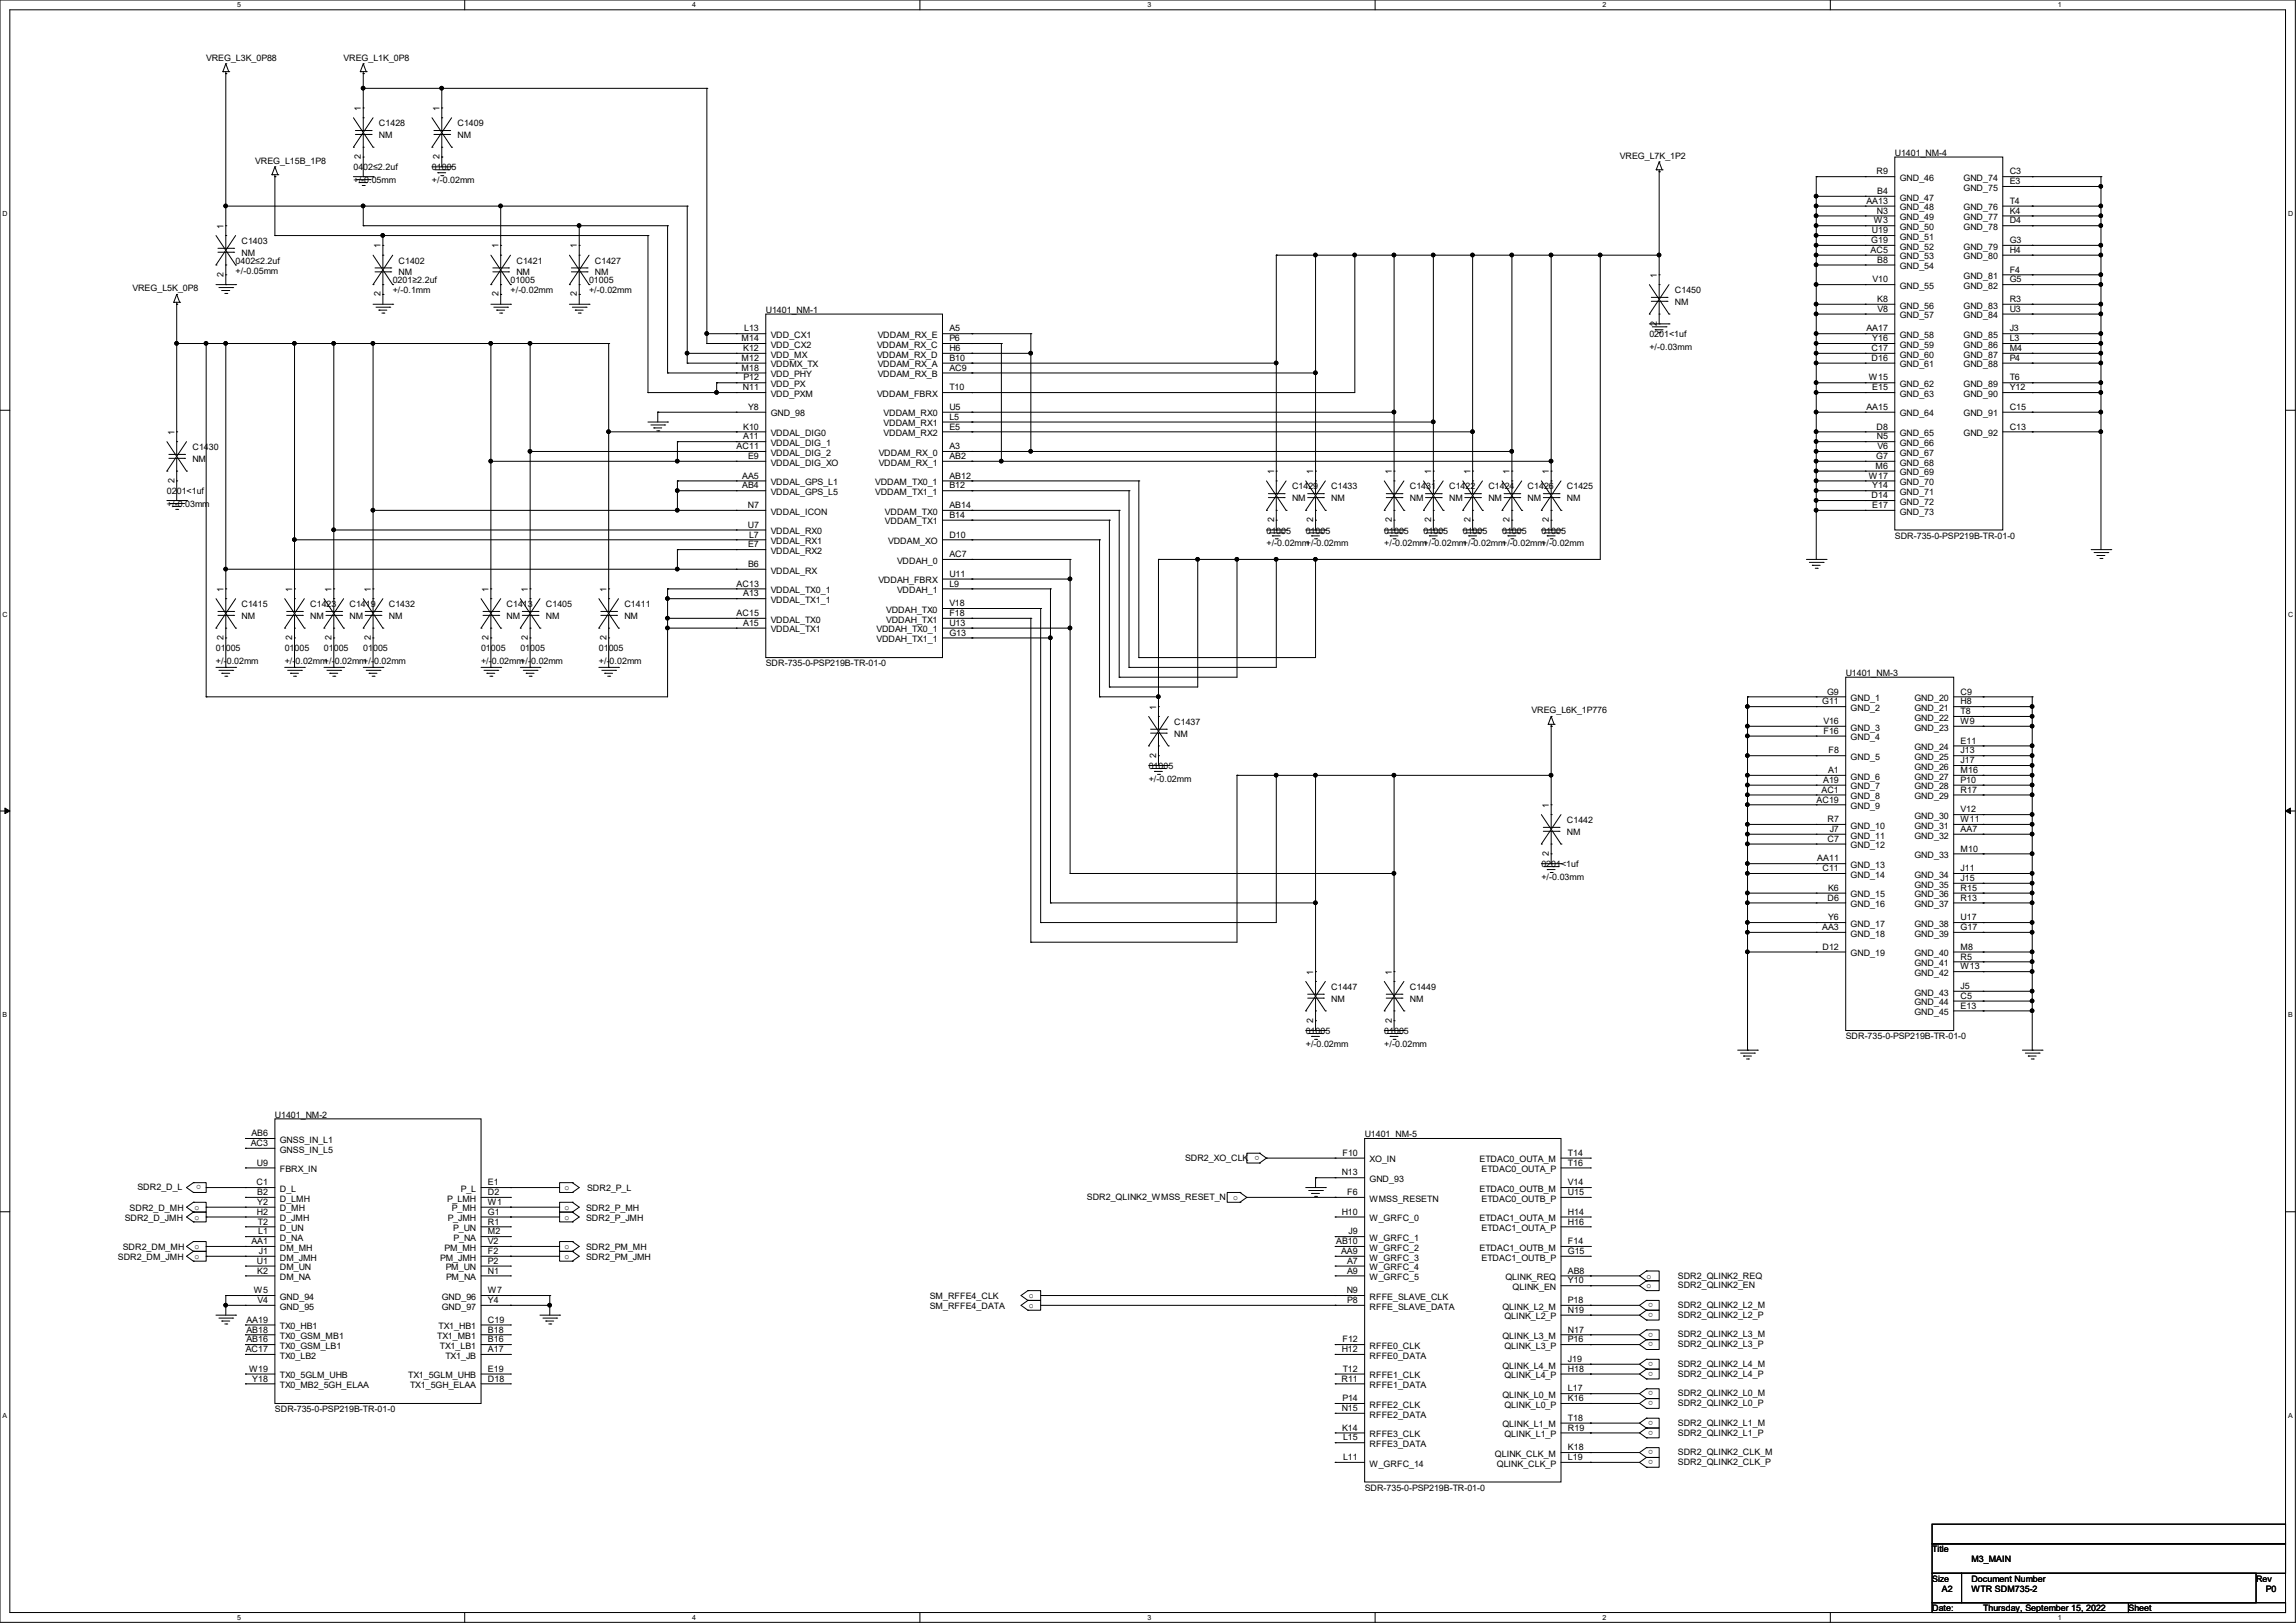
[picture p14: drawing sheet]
<svg xmlns="http://www.w3.org/2000/svg" width="297mm" height="210mm" viewBox="0 0 297 210" stroke-linecap="round" stroke-linejoin="round" font-family="sans-serif">
<defs><g id="words">
<g font-size="1.1">
<text x="26.7" y="7.8">VREG_L3K_0P88</text>
<text x="44.5" y="7.8">VREG_L1K_0P8</text>
<text x="46.7" y="14.3" transform="rotate(-90 46.7 14.3)">1</text>
<text x="49" y="16.3">C1428</text>
<text x="49" y="17.9">NM</text>
<text x="56.9" y="14.3" transform="rotate(-90 56.9 14.3)">1</text>
<text x="59.2" y="16.3">C1409</text>
<text x="59.2" y="17.9">NM</text>
<text x="33" y="21.2">VREG_L15B_1P8</text>
<text x="45.7" y="22.1">0402≤2.2uf</text>
<text x="45.7" y="23.7">+/-0.05mm</text>
<text x="46.7" y="20.6" transform="rotate(-90 46.7 20.6)">2</text>
<text x="55.9" y="22.1">01005</text>
<text x="55.9" y="23.7">+/-0.02mm</text>
<text x="56.9" y="20.6" transform="rotate(-90 56.9 20.6)">2</text>
<text x="209.6" y="20.5">VREG_L7K_1P2</text>
<text x="242.7" y="22.6">R9</text>
<text x="245.1" y="20.2">U1401_NM-4</text>
<text x="245.8" y="23.4">GND_46</text>
<text x="254" y="23.4">GND_74</text>
<text x="260" y="22.6">C3</text>
<text x="260" y="23.8">E3</text>
<text x="28.9" y="29.6" transform="rotate(-90 28.9 29.6)">1</text>
<text x="241.4" y="26.4">AA13</text>
<text x="242.4" y="28.9">W3</text>
<text x="242.8" y="27.6">N3</text>
<text x="242.8" y="25.1">B4</text>
<text x="245.8" y="26">GND_47</text>
<text x="245.8" y="27.2">GND_48</text>
<text x="245.8" y="28.5">GND_49</text>
<text x="245.8" y="29.8">GND_50</text>
<text x="254" y="24.7">GND_75</text>
<text x="254" y="27.2">GND_76</text>
<text x="254" y="28.5">GND_77</text>
<text x="254" y="29.8">GND_78</text>
<text x="260" y="26.4">T4</text>
<text x="260" y="27.6">K4</text>
<text x="260" y="28.9">D4</text>
<text x="28.9" y="35.8" transform="rotate(-90 28.9 35.8)">2</text>
<text x="30.5" y="34.1">0402≤2.2uf</text>
<text x="30.5" y="35.4">+/-0.05mm</text>
<text x="31.2" y="31.6">C1403</text>
<text x="31.2" y="33.1">NM</text>
<text x="49.2" y="32.1" transform="rotate(-90 49.2 32.1)">1</text>
<text x="51.6" y="34.1">C1402</text>
<text x="51.6" y="35.6">NM</text>
<text x="64.5" y="32.1" transform="rotate(-90 64.5 32.1)">1</text>
<text x="66.8" y="34.1">C1421</text>
<text x="66.8" y="35.6">NM</text>
<text x="74.6" y="32.1" transform="rotate(-90 74.6 32.1)">1</text>
<text x="77" y="34.1">C1427</text>
<text x="77" y="35.6">NM</text>
<text x="214.3" y="35.9" transform="rotate(-90 214.3 35.9)">1</text>
<text x="242" y="32.7">AC5</text>
<text x="242.1" y="31.5">G19</text>
<text x="242.2" y="30.2">U19</text>
<text x="242.8" y="34">B8</text>
<text x="245.8" y="31">GND_51</text>
<text x="245.8" y="32.3">GND_52</text>
<text x="245.8" y="33.6">GND_53</text>
<text x="245.8" y="34.8">GND_54</text>
<text x="254" y="32.3">GND_79</text>
<text x="254" y="33.6">GND_80</text>
<text x="260" y="31.5">G3</text>
<text x="260" y="32.7">H4</text>
<text x="260" y="35.3">F4</text>
<text x="17.1" y="37.7">VREG_L5K_0P8</text>
<text x="49.2" y="38.3" transform="rotate(-90 49.2 38.3)">2</text>
<text x="50.8" y="36.7">0201≥2.2uf</text>
<text x="50.8" y="37.9">+/-0.1mm</text>
<text x="64.5" y="38.3" transform="rotate(-90 64.5 38.3)">2</text>
<text x="66" y="36.7">01005</text>
<text x="66" y="37.9">+/-0.02mm</text>
<text x="74.6" y="38.3" transform="rotate(-90 74.6 38.3)">2</text>
<text x="76.2" y="36.7">01005</text>
<text x="76.2" y="37.9">+/-0.02mm</text>
<text x="99.1" y="40.5">U1401_NM-1</text>
<text x="216.7" y="37.9">C1450</text>
<text x="216.7" y="39.5">NM</text>
<text x="242.2" y="36.5">V10</text>
<text x="242.8" y="39.1">K8</text>
<text x="242.9" y="40.3">V8</text>
<text x="245.8" y="37.4">GND_55</text>
<text x="245.8" y="39.9">GND_56</text>
<text x="245.8" y="41.2">GND_57</text>
<text x="254" y="36.1">GND_81</text>
<text x="254" y="37.4">GND_82</text>
<text x="254" y="39.9">GND_83</text>
<text x="254" y="41.2">GND_84</text>
<text x="260" y="36.5">G5</text>
<text x="260" y="39.1">R3</text>
<text x="260" y="40.3">U3</text>
<text x="95.9" y="44.2">M14</text>
<text x="95.9" y="46.7">M12</text>
<text x="95.9" y="48">M18</text>
<text x="96.1" y="45.4">K12</text>
<text x="96.3" y="42.9">L13</text>
<text x="99.7" y="43.7">VDD_CX1</text>
<text x="99.7" y="45">VDD_CX2</text>
<text x="99.7" y="46.3">VDD_MX</text>
<text x="99.7" y="47.5">VDDMX_TX</text>
<text x="113.5" y="45">VDDAM_RX_C</text>
<text x="113.5" y="46.3">VDDAM_RX_D</text>
<text x="113.5" y="43.7">VDDAM_RX_E</text>
<text x="113.5" y="47.5">VDDAM_RX_A</text>
<text x="122.8" y="42.9">A5</text>
<text x="122.8" y="44.2">P6</text>
<text x="122.8" y="45.4">H6</text>
<text x="122.8" y="46.7">B10</text>
<text x="122.8" y="48">AC9</text>
<text x="213.4" y="43.6">0201&lt;1uf</text>
<text x="213.4" y="45.3">+/-0.03mm</text>
<text x="214.3" y="42.2" transform="rotate(-90 214.3 42.2)">2</text>
<text x="241.4" y="42.9">AA17</text>
<text x="242.1" y="45.4">C17</text>
<text x="242.1" y="46.7">D16</text>
<text x="242.2" y="44.2">Y16</text>
<text x="245.8" y="43.7">GND_58</text>
<text x="245.8" y="45">GND_59</text>
<text x="245.8" y="46.3">GND_60</text>
<text x="245.8" y="47.5">GND_61</text>
<text x="254" y="43.7">GND_85</text>
<text x="254" y="45">GND_86</text>
<text x="254" y="46.3">GND_87</text>
<text x="254" y="47.5">GND_88</text>
<text x="260" y="42.9">J3</text>
<text x="260" y="44.2">L3</text>
<text x="260" y="45.4">M4</text>
<text x="260" y="46.7">P4</text>
<text x="96.1" y="50.5">N11</text>
<text x="96.2" y="49.2">P12</text>
<text x="96.8" y="53">Y8</text>
<text x="99.7" y="48.8">VDD_PHY</text>
<text x="99.7" y="50.1">VDD_PX</text>
<text x="99.7" y="51.4">VDD_PXM</text>
<text x="99.7" y="53.9">GND_98</text>
<text x="113.5" y="51.4">VDDAM_FBRX</text>
<text x="113.5" y="48.8">VDDAM_RX_B</text>
<text x="114.3" y="53.9">VDDAM_RX0</text>
<text x="122.8" y="50.5">T10</text>
<text x="122.8" y="53">U5</text>
<text x="241.4" y="53">AA15</text>
<text x="241.8" y="49.2">W15</text>
<text x="242.2" y="50.5">E15</text>
<text x="245.8" y="50.1">GND_62</text>
<text x="245.8" y="51.4">GND_63</text>
<text x="245.8" y="53.9">GND_64</text>
<text x="254" y="50.1">GND_89</text>
<text x="254" y="51.4">GND_90</text>
<text x="254" y="53.9">GND_91</text>
<text x="260" y="49.2">T6</text>
<text x="260" y="50.5">Y12</text>
<text x="260" y="53">C15</text>
<text x="22.6" y="56.3" transform="rotate(-90 22.6 56.3)">1</text>
<text x="24.9" y="58.3">C1430</text>
<text x="24.9" y="59.8">NM</text>
<text x="95.3" y="58.1">AC11</text>
<text x="96.1" y="55.6">K10</text>
<text x="96.1" y="56.9">A11</text>
<text x="96.8" y="59.4">E9</text>
<text x="99.7" y="56.4">VDDAL_DIG0</text>
<text x="99.7" y="57.7">VDDAL_DIG_1</text>
<text x="99.7" y="59">VDDAL_DIG_2</text>
<text x="113.7" y="59">VDDAM_RX_0</text>
<text x="114.3" y="55.2">VDDAM_RX1</text>
<text x="114.3" y="56.4">VDDAM_RX2</text>
<text x="122.8" y="54.3">L5</text>
<text x="122.8" y="55.6">E5</text>
<text x="122.8" y="58.1">A3</text>
<text x="122.8" y="59.4">AB2</text>
<text x="242.7" y="59.4">G7</text>
<text x="242.7" y="55.6">D8</text>
<text x="242.8" y="56.9">N5</text>
<text x="242.9" y="58.1">V6</text>
<text x="245.8" y="56.4">GND_65</text>
<text x="245.8" y="57.7">GND_66</text>
<text x="245.8" y="59">GND_67</text>
<text x="254" y="56.4">GND_92</text>
<text x="260" y="55.6">C13</text>
<text x="21.6" y="64">0201&lt;1uf</text>
<text x="21.6" y="65.6">+/-0.03mm</text>
<text x="22.6" y="62.5" transform="rotate(-90 22.6 62.5)">2</text>
<text x="96" y="61.9">AA5</text>
<text x="96" y="63.2">AB4</text>
<text x="96.7" y="65.7">N7</text>
<text x="99.7" y="60.2">VDDAL_DIG_XO</text>
<text x="99.7" y="62.8">VDDAL_GPS_L1</text>
<text x="99.7" y="64.1">VDDAL_GPS_L5</text>
<text x="113.2" y="62.8">VDDAM_TX0_1</text>
<text x="113.2" y="64.1">VDDAM_TX1_1</text>
<text x="113.7" y="60.2">VDDAM_RX_1</text>
<text x="122.8" y="61.9">AB12</text>
<text x="122.8" y="63.2">B12</text>
<text x="122.8" y="65.7">AB14</text>
<text x="164.8" y="61.3" transform="rotate(-90 164.8 61.3)">1</text>
<text x="167.1" y="63.3">C1429</text>
<text x="167.1" y="64.9">NM</text>
<text x="169.9" y="61.3" transform="rotate(-90 169.9 61.3)">1</text>
<text x="172.2" y="63.3">C1433</text>
<text x="172.2" y="64.9">NM</text>
<text x="180" y="61.3" transform="rotate(-90 180 61.3)">1</text>
<text x="182.4" y="63.3">C1431</text>
<text x="182.4" y="64.9">NM</text>
<text x="185.1" y="61.3" transform="rotate(-90 185.1 61.3)">1</text>
<text x="187.5" y="63.3">C1422</text>
<text x="187.5" y="64.9">NM</text>
<text x="190.2" y="61.3" transform="rotate(-90 190.2 61.3)">1</text>
<text x="192.5" y="63.3">C1424</text>
<text x="192.5" y="64.9">NM</text>
<text x="195.3" y="61.3" transform="rotate(-90 195.3 61.3)">1</text>
<text x="197.6" y="63.3">C1426</text>
<text x="197.6" y="64.9">NM</text>
<text x="200.4" y="61.3" transform="rotate(-90 200.4 61.3)">1</text>
<text x="202.7" y="63.3">C1425</text>
<text x="202.7" y="64.9">NM</text>
<text x="241.8" y="61.9">W17</text>
<text x="242.1" y="64.5">D14</text>
<text x="242.2" y="63.2">Y14</text>
<text x="242.2" y="65.7">E17</text>
<text x="242.6" y="60.7">M6</text>
<text x="245.8" y="60.2">GND_68</text>
<text x="245.8" y="61.5">GND_69</text>
<text x="245.8" y="62.8">GND_70</text>
<text x="245.8" y="64.1">GND_71</text>
<text x="245.8" y="65.3">GND_72</text>
<text x="96.7" y="68.3">U7</text>
<text x="96.8" y="70.8">E7</text>
<text x="96.9" y="69.6">L7</text>
<text x="99.7" y="66.6">VDDAL_ICON</text>
<text x="99.7" y="69.1">VDDAL_RX0</text>
<text x="99.7" y="70.4">VDDAL_RX1</text>
<text x="99.7" y="71.7">VDDAL_RX2</text>
<text x="114.5" y="66.6">VDDAM_TX0</text>
<text x="114.5" y="67.9">VDDAM_TX1</text>
<text x="114.9" y="70.4">VDDAM_XO</text>
<text x="122.8" y="67">B14</text>
<text x="122.8" y="69.6">D10</text>
<text x="163.8" y="69">01005</text>
<text x="163.8" y="70.7">+/-0.02mm+/-0.02mm</text>
<text x="164.8" y="67.6" transform="rotate(-90 164.8 67.6)">2</text>
<text x="168.9" y="69">01005</text>
<text x="169.9" y="67.6" transform="rotate(-90 169.9 67.6)">2</text>
<text x="179.1" y="69">01005</text>
<text x="179.1" y="70.7">+/-0.02mm+/-0.02mm+/-0.02mm+/-0.02mm+/-0.02mm</text>
<text x="180" y="67.6" transform="rotate(-90 180 67.6)">2</text>
<text x="184.2" y="69">01005</text>
<text x="185.1" y="67.6" transform="rotate(-90 185.1 67.6)">2</text>
<text x="189.2" y="69">01005</text>
<text x="190.2" y="67.6" transform="rotate(-90 190.2 67.6)">2</text>
<text x="194.3" y="69">01005</text>
<text x="195.3" y="67.6" transform="rotate(-90 195.3 67.6)">2</text>
<text x="199.4" y="69">01005</text>
<text x="200.4" y="67.6" transform="rotate(-90 200.4 67.6)">2</text>
<text x="245.1" y="69.7">SDR-735-0-PSP219B-TR-01-0</text>
<text x="245.8" y="66.6">GND_73</text>
<text x="28.9" y="76.6" transform="rotate(-90 28.9 76.6)">1</text>
<text x="37.8" y="76.6" transform="rotate(-90 37.8 76.6)">1</text>
<text x="42.9" y="76.6" transform="rotate(-90 42.9 76.6)">1</text>
<text x="48" y="76.6" transform="rotate(-90 48 76.6)">1</text>
<text x="63.2" y="76.6" transform="rotate(-90 63.2 76.6)">1</text>
<text x="68.3" y="76.6" transform="rotate(-90 68.3 76.6)">1</text>
<text x="78.4" y="76.6" transform="rotate(-90 78.4 76.6)">1</text>
<text x="95.3" y="75.9">AC13</text>
<text x="96.1" y="77.2">A13</text>
<text x="96.8" y="73.4">B6</text>
<text x="99.7" y="74.2">VDDAL_RX</text>
<text x="99.7" y="76.8">VDDAL_TX0_1</text>
<text x="113.6" y="75.5">VDDAH_FBRX</text>
<text x="116" y="72.9">VDDAH_0</text>
<text x="116" y="76.8">VDDAH_1</text>
<text x="122.8" y="72.1">AC7</text>
<text x="122.8" y="74.6">U11</text>
<text x="122.8" y="75.9">L9</text>
<text x="28.9" y="82.8" transform="rotate(-90 28.9 82.8)">2</text>
<text x="31.2" y="78.6">C1415</text>
<text x="31.2" y="80.1">NM</text>
<text x="37.8" y="82.8" transform="rotate(-90 37.8 82.8)">2</text>
<text x="40.1" y="78.6">C1423</text>
<text x="40.1" y="80.1">NM</text>
<text x="42.9" y="82.8" transform="rotate(-90 42.9 82.8)">2</text>
<text x="45.2" y="78.6">C1419</text>
<text x="45.2" y="80.1">NM</text>
<text x="48" y="82.8" transform="rotate(-90 48 82.8)">2</text>
<text x="50.3" y="78.6">C1432</text>
<text x="50.3" y="80.1">NM</text>
<text x="63.2" y="82.8" transform="rotate(-90 63.2 82.8)">2</text>
<text x="65.5" y="78.6">C1413</text>
<text x="65.5" y="80.1">NM</text>
<text x="68.3" y="82.8" transform="rotate(-90 68.3 82.8)">2</text>
<text x="70.6" y="78.6">C1405</text>
<text x="70.6" y="80.1">NM</text>
<text x="78.4" y="82.8" transform="rotate(-90 78.4 82.8)">2</text>
<text x="80.8" y="78.6">C1411</text>
<text x="80.8" y="80.1">NM</text>
<text x="95.3" y="79.7">AC15</text>
<text x="96.1" y="81">A15</text>
<text x="99.7" y="78">VDDAL_TX1_1</text>
<text x="99.7" y="80.6">VDDAL_TX0</text>
<text x="99.7" y="81.8">VDDAL_TX1</text>
<text x="113.4" y="81.8">VDDAH_TX0_1</text>
<text x="113.4" y="83.1">VDDAH_TX1_1</text>
<text x="114.6" y="79.3">VDDAH_TX0</text>
<text x="114.6" y="80.6">VDDAH_TX1</text>
<text x="122.8" y="78.4">V18</text>
<text x="122.8" y="79.7">F18</text>
<text x="122.8" y="81">U13</text>
<text x="122.8" y="82.3">G13</text>
<text x="27.9" y="84.3">01005</text>
<text x="27.9" y="85.9">+/-0.02mm</text>
<text x="36.8" y="84.3">01005</text>
<text x="36.8" y="85.9">+/-0.02mm+/-0.02mm+/-0.02mm</text>
<text x="41.9" y="84.3">01005</text>
<text x="47" y="84.3">01005</text>
<text x="62.2" y="84.3">01005</text>
<text x="62.2" y="85.9">+/-0.02mm+/-0.02mm</text>
<text x="67.3" y="84.3">01005</text>
<text x="77.5" y="84.3">01005</text>
<text x="77.5" y="85.9">+/-0.02mm</text>
<text x="99.1" y="86.2">SDR-735-0-PSP219B-TR-01-0</text>
<text x="236.4" y="89.9">G9</text>
<text x="238.8" y="87.5">U1401_NM-3</text>
<text x="253.6" y="89.9">C9</text>
<text x="149.6" y="91.8" transform="rotate(-90 149.6 91.8)">1</text>
<text x="151.9" y="93.8">C1437</text>
<text x="151.9" y="95.3">NM</text>
<text x="198.1" y="92.3">VREG_L6K_1P776</text>
<text x="235.7" y="91.1">G11</text>
<text x="235.9" y="93.7">V16</text>
<text x="235.9" y="95">F16</text>
<text x="239.4" y="90.7">GND_1</text>
<text x="239.4" y="92">GND_2</text>
<text x="239.4" y="94.5">GND_3</text>
<text x="239.4" y="95.8">GND_4</text>
<text x="247.7" y="90.7">GND_20</text>
<text x="247.7" y="92">GND_21</text>
<text x="247.7" y="93.3">GND_22</text>
<text x="247.7" y="94.5">GND_23</text>
<text x="253.6" y="91.1">H8</text>
<text x="253.6" y="92.4">T8</text>
<text x="253.6" y="93.7">W9</text>
<text x="148.6" y="99.5">01005</text>
<text x="148.6" y="101.2">+/-0.02mm</text>
<text x="149.6" y="98" transform="rotate(-90 149.6 98)">2</text>
<text x="235.8" y="101.3">A19</text>
<text x="236.5" y="100">A1</text>
<text x="236.5" y="97.5">F8</text>
<text x="239.4" y="98.3">GND_5</text>
<text x="239.4" y="100.9">GND_6</text>
<text x="247.7" y="97.1">GND_24</text>
<text x="247.7" y="98.3">GND_25</text>
<text x="247.7" y="99.6">GND_26</text>
<text x="247.7" y="100.9">GND_27</text>
<text x="253.6" y="96.2">E11</text>
<text x="253.6" y="97.5">J13</text>
<text x="253.6" y="98.8">J17</text>
<text x="253.6" y="100">M16</text>
<text x="253.6" y="101.3">P10</text>
<text x="200.4" y="104.5" transform="rotate(-90 200.4 104.5)">1</text>
<text x="202.7" y="106.5">C1442</text>
<text x="235" y="103.8">AC19</text>
<text x="235.6" y="102.6">AC1</text>
<text x="236.4" y="106.4">R7</text>
<text x="236.7" y="107.7">J7</text>
<text x="239.4" y="102.2">GND_7</text>
<text x="239.4" y="103.4">GND_8</text>
<text x="239.4" y="104.7">GND_9</text>
<text x="239.4" y="107.2">GND_10</text>
<text x="247.7" y="102.2">GND_28</text>
<text x="247.7" y="103.4">GND_29</text>
<text x="247.7" y="106">GND_30</text>
<text x="247.7" y="107.2">GND_31</text>
<text x="253.6" y="102.6">R17</text>
<text x="253.6" y="105.1">V12</text>
<text x="253.6" y="106.4">W11</text>
<text x="253.6" y="107.7">AA7</text>
<text x="199.4" y="112.2">0201&lt;1uf</text>
<text x="199.4" y="113.9">+/-0.03mm</text>
<text x="200.4" y="110.7" transform="rotate(-90 200.4 110.7)">2</text>
<text x="202.7" y="108">NM</text>
<text x="235.1" y="111.5">AA11</text>
<text x="235.8" y="112.7">C11</text>
<text x="236.4" y="108.9">C7</text>
<text x="239.4" y="108.5">GND_11</text>
<text x="239.4" y="109.8">GND_12</text>
<text x="239.4" y="112.3">GND_13</text>
<text x="239.4" y="113.6">GND_14</text>
<text x="247.7" y="108.5">GND_32</text>
<text x="247.7" y="111">GND_33</text>
<text x="247.7" y="113.6">GND_34</text>
<text x="253.6" y="110.2">M10</text>
<text x="253.6" y="112.7">J11</text>
<text x="236.4" y="116.5">D6</text>
<text x="236.5" y="115.3">K6</text>
<text x="236.5" y="119.1">Y6</text>
<text x="239.4" y="116.1">GND_15</text>
<text x="239.4" y="117.4">GND_16</text>
<text x="239.4" y="119.9">GND_17</text>
<text x="247.7" y="114.9">GND_35</text>
<text x="247.7" y="116.1">GND_36</text>
<text x="247.7" y="117.4">GND_37</text>
<text x="247.7" y="119.9">GND_38</text>
<text x="253.6" y="114">J15</text>
<text x="253.6" y="115.3">R15</text>
<text x="253.6" y="116.5">R13</text>
<text x="253.6" y="119.1">U17</text>
<text x="235.7" y="120.4">AA3</text>
<text x="235.8" y="122.9">D12</text>
<text x="239.4" y="121.2">GND_18</text>
<text x="239.4" y="123.7">GND_19</text>
<text x="247.7" y="121.2">GND_39</text>
<text x="247.7" y="123.7">GND_40</text>
<text x="247.7" y="125">GND_41</text>
<text x="253.6" y="120.4">G17</text>
<text x="253.6" y="122.9">M8</text>
<text x="253.6" y="124.2">R5</text>
<text x="253.6" y="125.4">W13</text>
<text x="169.9" y="126.1" transform="rotate(-90 169.9 126.1)">1</text>
<text x="172.2" y="128.1">C1447</text>
<text x="172.2" y="129.6">NM</text>
<text x="180" y="126.1" transform="rotate(-90 180 126.1)">1</text>
<text x="182.4" y="128.1">C1449</text>
<text x="182.4" y="129.6">NM</text>
<text x="247.7" y="126.3">GND_42</text>
<text x="247.7" y="128.8">GND_43</text>
<text x="247.7" y="130.1">GND_44</text>
<text x="247.7" y="131.4">GND_45</text>
<text x="253.6" y="128">J5</text>
<text x="253.6" y="129.2">C5</text>
<text x="253.6" y="130.5">E13</text>
<text x="168.9" y="133.8">01005</text>
<text x="168.9" y="135.5">+/-0.02mm</text>
<text x="169.9" y="132.3" transform="rotate(-90 169.9 132.3)">2</text>
<text x="179.1" y="133.8">01005</text>
<text x="179.1" y="135.5">+/-0.02mm</text>
<text x="180" y="132.3" transform="rotate(-90 180 132.3)">2</text>
<text x="238.8" y="134.5">SDR-735-0-PSP219B-TR-01-0</text>
<text x="32.4" y="148.3">AC3</text>
<text x="32.5" y="147">AB6</text>
<text x="35.6" y="144.6">U1401_NM-2</text>
<text x="36.2" y="147.9">GNSS_IN_L1</text>
<text x="36.2" y="149.1">GNSS_IN_L5</text>
<text x="162.9" y="149.6" transform="rotate(-180 162.9 149.6)">o</text>
<text x="173.7" y="149.6">F10</text>
<text x="176.5" y="147.2">U1401_NM-5</text>
<text x="202.8" y="149.6">T14</text>
<text x="17.8" y="154">SDR2_D_L</text>
<text x="26" y="153.4" transform="rotate(-180 26 153.4)">o</text>
<text x="33.2" y="153.4">C1</text>
<text x="33.2" y="150.8">U9</text>
<text x="33.3" y="154.6">B2</text>
<text x="33.3" y="155.9">Y2</text>
<text x="36.2" y="151.7">FBRX_IN</text>
<text x="36.2" y="154.2">D_L</text>
<text x="36.2" y="155.5">D_LMH</text>
<text x="57.8" y="155.5">P_LMH</text>
<text x="59.6" y="154.2">P_L</text>
<text x="63.1" y="153.4">E1</text>
<text x="63.1" y="154.6">D2</text>
<text x="63.1" y="155.9">W1</text>
<text x="73" y="154">o</text>
<text x="75.9" y="154.1">SDR2_P_L</text>
<text x="140.6" y="155.3">SDR2_QLINK2_WMSS_RESET_N</text>
<text x="153.3" y="150.2">SDR2_XO_CLK</text>
<text x="159.5" y="155.3">o</text>
<text x="173.6" y="152.1">N13</text>
<text x="174.3" y="154.6">F6</text>
<text x="177.2" y="150.4">XO_IN</text>
<text x="177.2" y="153">GND_93</text>
<text x="177.2" y="155.5">WMSS_RESETN</text>
<text x="191.4" y="150.4">ETDAC0_OUTA_M</text>
<text x="191.4" y="154.2">ETDAC0_OUTB_M</text>
<text x="191.6" y="151.7">ETDAC0_OUTA_P</text>
<text x="191.6" y="155.5">ETDAC0_OUTB_P</text>
<text x="202.8" y="150.8">T16</text>
<text x="202.8" y="153.4">V14</text>
<text x="202.8" y="154.6">U15</text>
<text x="15.9" y="161.8">SDR2_DM_MH</text>
<text x="16.1" y="158">SDR2_D_JMH</text>
<text x="16.8" y="156.7">SDR2_D_MH</text>
<text x="25.1" y="156.6">o</text>
<text x="25.1" y="157.8">o</text>
<text x="25.1" y="161.6">o</text>
<text x="32.5" y="161">AA1</text>
<text x="33.2" y="157.2">H2</text>
<text x="33.4" y="158.5">T2</text>
<text x="33.4" y="159.7">L1</text>
<text x="36.2" y="156.8">D_MH</text>
<text x="36.2" y="158">D_JMH</text>
<text x="36.2" y="159.3">D_UN</text>
<text x="36.2" y="160.6">D_NA</text>
<text x="36.2" y="161.8">DM_MH</text>
<text x="57.5" y="161.8">PM_MH</text>
<text x="57.9" y="158">P_JMH</text>
<text x="58.5" y="156.8">P_MH</text>
<text x="58.6" y="159.3">P_UN</text>
<text x="58.7" y="160.6">P_NA</text>
<text x="63.1" y="157.2">G1</text>
<text x="63.1" y="158.5">R1</text>
<text x="63.1" y="159.7">M2</text>
<text x="63.1" y="161">V2</text>
<text x="73" y="156.6">o</text>
<text x="73" y="157.8">o</text>
<text x="73" y="161.6">o</text>
<text x="75.8" y="156.7">SDR2_P_MH</text>
<text x="75.8" y="158">SDR2_P_JMH</text>
<text x="75.8" y="161.8">SDR2_PM_MH</text>
<text x="172.9" y="161">AB10</text>
<text x="173.6" y="157.2">H10</text>
<text x="174.5" y="159.7">J9</text>
<text x="177.2" y="158">W_GRFC_0</text>
<text x="177.2" y="160.6">W_GRFC_1</text>
<text x="177.2" y="161.8">W_GRFC_2</text>
<text x="191.4" y="158">ETDAC1_OUTA_M</text>
<text x="191.4" y="161.8">ETDAC1_OUTB_M</text>
<text x="191.6" y="159.3">ETDAC1_OUTA_P</text>
<text x="202.8" y="157.2">H14</text>
<text x="202.8" y="158.5">H16</text>
<text x="202.8" y="161">F14</text>
<text x="15.2" y="163">SDR2_DM_JMH</text>
<text x="25.1" y="162.9">o</text>
<text x="32.9" y="167.3">W5</text>
<text x="33.2" y="163.5">U1</text>
<text x="33.3" y="164.8">K2</text>
<text x="33.5" y="162.3">J1</text>
<text x="36.2" y="163.1">DM_JMH</text>
<text x="36.2" y="164.4">DM_UN</text>
<text x="36.2" y="165.7">DM_NA</text>
<text x="56.9" y="163.1">PM_JMH</text>
<text x="57.7" y="164.4">PM_UN</text>
<text x="57.7" y="165.7">PM_NA</text>
<text x="63.1" y="162.3">F2</text>
<text x="63.1" y="163.5">P2</text>
<text x="63.1" y="164.8">N1</text>
<text x="63.1" y="167.3">W7</text>
<text x="73" y="162.9">o</text>
<text x="75.8" y="163">SDR2_PM_JMH</text>
<text x="133.1" y="168">o</text>
<text x="173.5" y="162.3">AA9</text>
<text x="174.2" y="167.3">N9</text>
<text x="174.2" y="163.5">A7</text>
<text x="174.2" y="164.8">A9</text>
<text x="177.2" y="163.1">W_GRFC_3</text>
<text x="177.2" y="164.4">W_GRFC_4</text>
<text x="177.2" y="165.7">W_GRFC_5</text>
<text x="191.6" y="163.1">ETDAC1_OUTB_P</text>
<text x="194.7" y="165.7">QLINK_REQ</text>
<text x="195.7" y="166.9">QLINK_EN</text>
<text x="202.8" y="162.3">G15</text>
<text x="202.8" y="164.8">AB8</text>
<text x="202.8" y="166.1">Y10</text>
<text x="213" y="165.4">o</text>
<text x="213" y="166.7">o</text>
<text x="217" y="165.4">SDR2_QLINK2_REQ</text>
<text x="217" y="166.7">SDR2_QLINK2_EN</text>
<text x="31.9" y="171.2">AA19</text>
<text x="31.9" y="172.4">AB18</text>
<text x="31.9" y="173.7">AB16</text>
<text x="33.3" y="168.6">V4</text>
<text x="36.2" y="168.2">GND_94</text>
<text x="36.2" y="169.5">GND_95</text>
<text x="36.2" y="172">TX0_HB1</text>
<text x="36.2" y="173.3">TX0_GSM_MB1</text>
<text x="56.6" y="173.3">TX1_MB1</text>
<text x="56.7" y="172">TX1_HB1</text>
<text x="57.2" y="168.2">GND_96</text>
<text x="57.2" y="169.5">GND_97</text>
<text x="63.1" y="168.6">Y4</text>
<text x="63.1" y="171.2">C19</text>
<text x="63.1" y="172.4">B18</text>
<text x="63.1" y="173.7">B16</text>
<text x="120.3" y="168.1">SM_RFFE4_CLK</text>
<text x="120.3" y="169.4">SM_RFFE4_DATA</text>
<text x="133.1" y="169.3">o</text>
<text x="173.7" y="173.7">F12</text>
<text x="174.3" y="168.6">P8</text>
<text x="177.2" y="168.2">RFFE_SLAVE_CLK</text>
<text x="177.2" y="169.5">RFFE_SLAVE_DATA</text>
<text x="194.4" y="169.5">QLINK_L2_M</text>
<text x="194.4" y="173.3">QLINK_L3_M</text>
<text x="194.6" y="170.7">QLINK_L2_P</text>
<text x="202.8" y="168.6">P18</text>
<text x="202.8" y="169.9">N19</text>
<text x="202.8" y="172.4">N17</text>
<text x="202.8" y="173.7">P16</text>
<text x="213.9" y="168.6" transform="rotate(-180 213.9 168.6)">o</text>
<text x="213.9" y="169.9" transform="rotate(-180 213.9 169.9)">o</text>
<text x="213.9" y="172.4" transform="rotate(-180 213.9 172.4)">o</text>
<text x="213.9" y="173.7" transform="rotate(-180 213.9 173.7)">o</text>
<text x="217" y="169.3">SDR2_QLINK2_L2_M</text>
<text x="217" y="170.5">SDR2_QLINK2_L2_P</text>
<text x="217" y="173.1">SDR2_QLINK2_L3_M</text>
<text x="31.8" y="175">AC17</text>
<text x="32.2" y="177.5">W19</text>
<text x="32.6" y="178.8">Y18</text>
<text x="36.2" y="174.5">TX0_GSM_LB1</text>
<text x="36.2" y="175.8">TX0_LB2</text>
<text x="36.2" y="178.4">TX0_5GLM_UHB</text>
<text x="36.2" y="179.6">TX0_MB2_5GH_ELAA</text>
<text x="52.8" y="178.4">TX1_5GLM_UHB</text>
<text x="53" y="179.6">TX1_5GH_ELAA</text>
<text x="56.9" y="174.5">TX1_LB1</text>
<text x="57.6" y="175.8">TX1_JB</text>
<text x="63.1" y="175">A17</text>
<text x="63.1" y="177.5">E19</text>
<text x="63.1" y="178.8">D18</text>
<text x="173.5" y="178.8">R11</text>
<text x="173.6" y="175">H12</text>
<text x="173.7" y="177.5">T12</text>
<text x="177.2" y="174.5">RFFE0_CLK</text>
<text x="177.2" y="175.8">RFFE0_DATA</text>
<text x="177.2" y="178.4">RFFE1_CLK</text>
<text x="177.2" y="179.6">RFFE1_DATA</text>
<text x="194.4" y="177.1">QLINK_L4_M</text>
<text x="194.6" y="174.5">QLINK_L3_P</text>
<text x="194.6" y="178.4">QLINK_L4_P</text>
<text x="202.8" y="176.2">J19</text>
<text x="202.8" y="177.5">H18</text>
<text x="213.9" y="176.2" transform="rotate(-180 213.9 176.2)">o</text>
<text x="213.9" y="177.5" transform="rotate(-180 213.9 177.5)">o</text>
<text x="217" y="174.3">SDR2_QLINK2_L3_P</text>
<text x="217" y="176.9">SDR2_QLINK2_L4_M</text>
<text x="217" y="178.1">SDR2_QLINK2_L4_P</text>
<text x="35.6" y="182.7">SDR-735-0-PSP219B-TR-01-0</text>
<text x="173.6" y="182.6">N15</text>
<text x="173.6" y="185.1">K14</text>
<text x="173.7" y="181.3">P14</text>
<text x="177.2" y="182.2">RFFE2_CLK</text>
<text x="177.2" y="183.4">RFFE2_DATA</text>
<text x="177.2" y="186">RFFE3_CLK</text>
<text x="194.4" y="180.9">QLINK_L0_M</text>
<text x="194.4" y="184.7">QLINK_L1_M</text>
<text x="194.6" y="182.2">QLINK_L0_P</text>
<text x="194.6" y="186">QLINK_L1_P</text>
<text x="202.8" y="180">L17</text>
<text x="202.8" y="181.3">K16</text>
<text x="202.8" y="183.9">T18</text>
<text x="202.8" y="185.1">R19</text>
<text x="213.9" y="180" transform="rotate(-180 213.9 180)">o</text>
<text x="213.9" y="181.3" transform="rotate(-180 213.9 181.3)">o</text>
<text x="213.9" y="183.9" transform="rotate(-180 213.9 183.9)">o</text>
<text x="213.9" y="185.1" transform="rotate(-180 213.9 185.1)">o</text>
<text x="217" y="180.7">SDR2_QLINK2_L0_M</text>
<text x="217" y="182">SDR2_QLINK2_L0_P</text>
<text x="217" y="184.5">SDR2_QLINK2_L1_M</text>
<text x="217" y="185.8">SDR2_QLINK2_L1_P</text>
<text x="173.7" y="186.4">L15</text>
<text x="173.7" y="188.9">L11</text>
<text x="177.2" y="187.2">RFFE3_DATA</text>
<text x="177.2" y="189.8">W_GRFC_14</text>
<text x="193.4" y="188.5">QLINK_CLK_M</text>
<text x="193.6" y="189.8">QLINK_CLK_P</text>
<text x="202.8" y="187.7">K18</text>
<text x="202.8" y="188.9">L19</text>
<text x="213.9" y="187.7" transform="rotate(-180 213.9 187.7)">o</text>
<text x="213.9" y="188.9" transform="rotate(-180 213.9 188.9)">o</text>
<text x="217" y="188.3">SDR2_QLINK2_CLK_M</text>
<text x="217" y="189.6">SDR2_QLINK2_CLK_P</text>
<text x="176.5" y="192.9">SDR-735-0-PSP219B-TR-01-0</text>
<text x="249.9" y="200.9">Title</text>
<text x="255" y="202.1">M3_MAIN</text>
<text x="249.9" y="204.7">Size</text>
<text x="249.9" y="208.5">Date:</text>
<text x="251.2" y="206">A2</text>
<text x="255" y="204.7">Document Number</text>
<text x="255" y="206">WTR SDM735-2</text>
<text x="256.5" y="208.5">Thursday, September 15, 2022</text>
<text x="275.3" y="208.5">Sheet</text>
<text x="291.9" y="204.7">Rev</text>
<text x="293.1" y="206">P0</text>
</g>
<g font-size=".9">
<text x="30.7" y=".9">5</text>
<text x="89.5" y=".9">4</text>
<text x="148.4" y=".9">3</text>
<text x="207.3" y=".9">2</text>
<text x="266.2" y=".9">1</text>
<text x=".3" y="28">D</text>
<text x="296" y="28">D</text>
<text x=".3" y="79.8">C</text>
<text x="296" y="79.8">C</text>
<text x=".3" y="131.7">B</text>
<text x="296" y="131.7">B</text>
<text x=".3" y="183.5">A</text>
<text x="296" y="183.5">A</text>
<text x="30.7" y="209.6">5</text>
<text x="89.5" y="209.6">4</text>
<text x="148.4" y="209.6">3</text>
<text x="207.3" y="209.6">2</text>
<text x="266.2" y="209.6">1</text>
</g>
</g></defs>
<path d="M0 0h296.9v209.9h-296.9zM1.3 1.3h294.4v207.4h-294.4z" fill="none" stroke="#000" stroke-width=".13"/>
<g fill="#fff">
<path d="M30.7 .1h.5v1h-.5z"/>
<path d="M30.7 208.8h.5v1h-.5z"/>
</g>
<path d="M60.1 0v1.3M60.1 208.7v1.2" fill="none" stroke="#000" stroke-width=".13"/>
<g fill="#fff">
<path d="M89.5 .1h.5v1h-.5z"/>
<path d="M89.5 208.8h.5v1h-.5z"/>
</g>
<path d="M119 0v1.3M119 208.7v1.2" fill="none" stroke="#000" stroke-width=".13"/>
<g fill="#fff">
<path d="M148.4 .1h.5v1h-.5z"/>
<path d="M148.4 208.8h.5v1h-.5z"/>
</g>
<path d="M177.9 0v1.3M177.9 208.7v1.2" fill="none" stroke="#000" stroke-width=".13"/>
<g fill="#fff">
<path d="M207.3 .1h.5v1h-.5z"/>
<path d="M207.3 208.8h.5v1h-.5z"/>
</g>
<path d="M236.8 0v1.3M236.8 208.7v1.2" fill="none" stroke="#000" stroke-width=".13"/>
<g fill="#fff">
<path d="M266.2 .1h.5v1h-.5z"/>
<path d="M266.2 208.8h.5v1h-.5z"/>
<path d="M.3 27.2h.7v1h-.7z"/>
<path d="M296 27.2h.6v1h-.6z"/>
<path d="M.3 79h.7v1h-.7z"/>
<path d="M296 79h.6v1h-.6z"/>
</g>
<path d="M0 53.1h1.3M295.7 53.1h1.2" fill="none" stroke="#000" stroke-width=".13"/>
<g fill="#fff">
<path d="M.3 130.9h.6v1h-.6z"/>
<path d="M296 130.9h.6v1h-.6z"/>
</g>
<path d="M0 104.9h1.3M295.7 104.9h1.2" fill="none" stroke="#000" stroke-width=".13"/>
<path d="M.6 104.6l.7 .3-.7 .4zM295.7 104.9l.6-.3v.7z" fill="#000" stroke="#000" stroke-width=".13"/>
<g fill="#fff">
<path d="M.3 182.7h.6v1h-.6z"/>
<path d="M296 182.7h.5v1h-.5z"/>
</g>
<g fill="none" stroke="#000" stroke-width=".13">
<path d="M28.8 9.3h.1M28.8 9.3h.8M29.2 9.5h.1M29.2 8.3h.1M29.2 9.3v22.8M29.2 8.3l.4 1M29.2 8.3l-.4 1M29.6 9.3h.1M45.7 19h.1M45.7 15.2l2.6 3.8M46 16.9h2M46 17.4h2"/>
<path d="M46.6 9.3h.1M46.6 9.3h.8M47 9.5h.1M47 8.3h.1M47 15.2h.1M47 19h.1M47 14h.1M47 11.4h.1M47 9.3v7.6M47 17.4v5.5M47 8.3l.4 1M47 8.3l-.4 1"/>
<path d="M47 11.4h44.4M47.4 9.3h.1M48 16.9h.1M48 17.4h.1M48.3 19h.1M48.3 15.2l-2.6 3.8M55.9 19h.1M55.9 15.2l2.5 3.8M56.1 16.9h2.1M56.1 17.4h2.1M57.1 15.2h.1M57.1 19h.1"/>
<path d="M57.1 14h.1M57.1 11.4h.1M57.1 11.4v5.5M57.1 17.4v4.2M58.2 16.9h.1M58.2 17.4h.1M58.4 19h.1M58.4 15.2l-2.5 3.8M91.4 11.4h.1M91.4 11.4v33M22.5 39.1h.1M22.5 39.1h.7"/>
<path d="M22.9 39.4h.1M22.9 38.1h.1M22.9 39.1v19.7M22.9 38.1l.3 1M22.9 38.1l-.4 1M23.2 39.1h.1M27.9 34.3h.1M27.9 36.8h2.6M27.9 30.5l2.6 3.8M28.2 32.1h2M28.2 32.6h2M28.3 37.2h1.8"/>
<path d="M28.7 37.6h.1M28.7 37.6h1M29.1 38h.2M29.2 30.5h.1M29.2 34.3h.1M29.2 29.2h.1M29.2 35.6h.1M29.2 26.7h.1M29.2 36.8h.1M29.2 32.6v4.2M29.2 26.7h59.7M29.3 38h.1"/>
<path d="M30.1 37.2h.1M30.2 32.1h.1M30.2 32.6h.1M30.5 36.8h.1M30.5 34.3h.1M30.5 30.5l-2.6 3.8M35.2 22.6h.1M35.2 22.6h.7M35.6 22.9h.1M35.6 21.6h.1M35.6 30.5h.1M35.6 22.6v7.9"/>
<path d="M35.6 21.6l.3 1M35.6 21.6l-.4 1M35.6 30.5h48.2M35.9 22.6h.1M45.7 22.9h2.6M46.1 23.2h1.8M46.5 23.6h.1M46.5 23.6h1M46.9 24h.2M47 20.3h.1M47 26.7h.1M47 29.2h.1"/>
<path d="M47 22.9h.1M47 26.7v2.5M47 29.2h39.4M47.1 24h.1M47.9 23.2h.1M48.3 22.9h.1M48.3 36.8h.1M48.3 39.4h2.5M48.3 33l2.5 3.8M48.5 34.7h2M48.5 35.2h2M48.6 39.8h1.8"/>
<path d="M49.5 33h.1M49.5 36.8h.1M49.5 31.7h.1M49.5 38.1h.1M49.5 30.5h.1M49.5 30.5v4.2M49.5 35.2v4.2M50.4 39.8h.1M50.5 34.7h.1M50.5 35.2h.1M50.8 39.4h.1M50.8 36.8h.1"/>
<path d="M50.8 33l-2.5 3.8M55.9 21.6h2.5M56.3 22h1.7M56.6 22.4h.1M56.6 22.4h1.1M57 22.7h.3M57.1 20.3h.1M57.3 22.7h.1M58 22h.1M58.4 21.6h.1M63.5 36.8h.1M63.5 39.4h2.5"/>
<path d="M63.5 33l2.5 3.8M63.8 34.7h2M63.8 35.2h2M63.9 39.8h1.8M64.8 33h.1M64.8 36.8h.1M64.8 31.7h.1M64.8 38.1h.1M64.8 26.7h.1M64.8 26.7v8M64.8 35.2v4.2M65.7 39.8h.1"/>
<path d="M65.8 34.7h.1M65.8 35.2h.1M66 39.4h.1M66 36.8h.1M66 33l-2.5 3.8M73.7 36.8h.1M73.7 39.4h2.5M73.7 33l2.5 3.8M73.9 34.7h2M73.9 35.2h2M74 39.8h1.8M74.9 33h.1"/>
<path d="M74.9 36.8h.1M74.9 31.7h.1M74.9 38.1h.1M74.9 29.2h.1M74.9 29.2v5.5M74.9 35.2v4.2M75.8 39.8h.1M75.9 34.7h.1M75.9 35.2h.1M76.2 39.4h.1M76.2 36.8h.1M76.2 33l-2.5 3.8"/>
<path d="M83.8 30.5h.1M83.8 30.5v20.3M86.4 29.2h.1M86.4 29.2v19.1M88.9 26.7h.1M88.9 26.7v20.3M165.1 33h.1M165.1 33h49.5M165.1 33v30.9M170.2 33h.1M170.2 33v30.9M175.3 33h.1"/>
<path d="M175.3 33v17.8h-53.4M180.3 33h.1M180.3 33v30.9M185.4 33h.1M185.4 33v30.9M190.5 33h.1M190.5 33v30.9M195.6 33h.1M195.6 33v30.9M200.7 33h.1M200.7 33v30.9M207 33h.1"/>
<path d="M207 33v39.4h-57.1M213.4 36.8l2.5 3.8M213.6 38.5h2M213.6 39h2M214.2 22h.1M214.2 22h.8M214.6 22.2h.1M214.6 21h.1M214.6 36.8h.1M214.6 35.6h.1M214.6 33h.1M214.6 22v16.5"/>
<path d="M214.6 39v2.9M214.6 21l.4 1M214.6 21l-.4 1M215 22h.1M215.6 38.5h.1M215.6 39h.1M215.9 36.8l-2.5 3.8M234.9 22.9h.1M234.9 25.4h.1M234.9 26.7h.1M234.9 27.9h.1M234.9 29.2h.1"/>
<path d="M234.9 30.5h.1M234.9 31.7h.1M234.9 33h.1M234.9 34.3h.1M234.9 36.8h.1M234.9 39.4h.1M234.9 22.9h10.2M234.9 36.8h10.2M234.9 39.4h10.2M234.9 25.4h10.2M234.9 26.7h10.2M234.9 27.9h10.2"/>
<path d="M234.9 29.2h10.2M234.9 30.5h10.2M234.9 31.7h10.2M234.9 33h10.2M234.9 34.3h10.2M234.9 22.9v49.5M241.3 22.9h.1M241.3 25.4h.1M241.3 26.7h.1M241.3 27.9h.1M241.3 29.2h.1M241.3 30.5h.1"/>
<path d="M241.3 31.7h.1M241.3 33h.1M241.3 34.3h.1M241.3 36.8h.1M241.3 39.4h.1M245.1 20.3h14v48.3h-14zM259.1 22.9h12.7M259.1 36.8h12.7M259.1 39.4h12.7M259.1 26.7h12.7M259.1 27.9h12.7M259.1 29.2h12.7"/>
<path d="M259.1 31.7h12.7M259.1 33h12.7M259.1 24.1h12.7M259.1 35.6h12.7M262.9 22.9h.1M262.9 24.1h.1M262.9 26.7h.1M262.9 27.9h.1M262.9 29.2h.1M262.9 31.7h.1M262.9 33h.1M262.9 35.6h.1"/>
<path d="M262.9 36.8h.1M262.9 39.4h.1M271.8 22.9h.1M271.8 24.1h.1M271.8 26.7h.1M271.8 27.9h.1M271.8 29.2h.1M271.8 31.7h.1M271.8 33h.1M271.8 35.6h.1M271.8 36.8h.1M271.8 39.4h.1"/>
<path d="M271.8 22.9v48.2M21.6 57.1l2.5 3.9M21.8 58.8h2.1M21.8 59.3h2.1M22.9 57.1h.1M22.9 55.9h.1M22.9 44.4h.1M22.9 59.3v5.5M22.9 44.4h55.8M23.9 58.8h.1M23.9 59.3h.1M24.1 57.1l-2.5 3.9"/>
<path d="M26.7 44.4h.1M26.7 44.4v45.8M29.2 44.4h.1M29.2 44.4v34.7M38.1 44.4h.1M38.1 44.4v34.7M43.2 44.4h.1M43.2 44.4v34.7M48.3 44.4h.1M48.3 44.4v34.7M49 40.1h.1M49 40.1h1"/>
<path d="M49.4 40.5h.3M49.7 40.5h.1M63.5 44.4h.1M63.5 59.7h.1M63.5 59.7h35.6M63.5 44.4v34.7M64.3 40.1h.1M64.3 40.1h1M64.6 40.5h.3M64.9 40.5h.1M68.6 44.4h.1M68.6 58.4h.1"/>
<path d="M68.6 58.4h30.5M68.6 44.4v34.7M74.4 40.1h.1M74.4 40.1h1M74.8 40.5h.3M75.1 40.5h.1M78.7 55.9h.1M78.7 44.4h.1M78.7 55.9h20.4M78.7 44.4v34.7M83.8 50.8h.1M83.8 54.6h2.6"/>
<path d="M83.8 50.8h15.3M84.2 55h1.8M84.6 55.4h.1M84.6 55.4h1M85 55.8h.2M85.1 53.3h.1M85.1 53.3h14M85.1 53.3v1.3M85.2 55.8h.1M86 55h.1M86.4 54.6h.1M86.4 48.3h.1"/>
<path d="M86.4 48.3h12.7M87.6 57.1h.1M87.6 59.7h.1M87.6 57.1h11.5M87.6 57.1v2.6M88.9 45.7h.1M88.9 47h.1M88.9 45.7h10.2M88.9 47h10.2M91.4 43.2h.1M91.4 44.4h.1M91.4 43.2h7.7"/>
<path d="M91.4 44.4h7.7M92.7 49.5h.1M92.7 50.8h.1M92.7 49.5h6.4M92.7 49.5v1.3M95.2 43.2h.1M95.2 44.4h.1M95.2 45.7h.1M95.2 47h.1M95.2 48.3h.1M95.2 49.5h.1M95.2 50.8h.1"/>
<path d="M95.2 53.3h.1M95.2 55.9h.1M95.2 57.1h.1M95.2 58.4h.1M95.2 59.7h.1M99.1 40.6h22.8v44.5h-22.8zM121.9 54.6h63.5M121.9 43.2h11.4M121.9 44.4h7.6M121.9 45.7h11.4M121.9 47h43.2M121.9 53.3h58.4"/>
<path d="M121.9 55.9h68.6M121.9 58.4h73.7M121.9 59.7h78.8M121.9 48.3h48.3M125.7 43.2h.1M125.7 44.4h.1M125.7 45.7h.1M125.7 47h.1M125.7 48.3h.1M125.7 50.8h.1M125.7 53.3h.1M125.7 54.6h.1"/>
<path d="M125.7 55.9h.1M125.7 58.4h.1M125.7 59.7h.1M129.5 44.4h.1M129.5 59.7h.1M129.5 44.4v15.3M133.3 43.2h.1M133.3 58.4h.1M133.3 45.7h.1M133.3 43.2v15.2M165.1 47h.1M170.2 48.3h.1"/>
<path d="M180.3 53.3h.1M185.4 54.6h.1M190.5 55.9h.1M195.6 58.4h.1M200.7 59.7h.1M213.4 40.6h.1M213.4 41.9h2.5M213.7 42.3h1.8M214.1 42.7h.1M214.1 42.7h1M214.5 43.1h.3M214.6 40.6h.1"/>
<path d="M214.6 41.9h.1M214.8 43.1h.1M215.5 42.3h.1M215.9 41.9h.1M215.9 40.6h.1M234.9 40.6h.1M234.9 43.2h.1M234.9 44.4h.1M234.9 45.7h.1M234.9 47h.1M234.9 49.5h.1M234.9 50.8h.1"/>
<path d="M234.9 53.3h.1M234.9 55.9h.1M234.9 57.1h.1M234.9 58.4h.1M234.9 59.7h.1M234.9 40.6h10.2M234.9 43.2h10.2M234.9 44.4h10.2M234.9 45.7h10.2M234.9 47h10.2M234.9 49.5h10.2M234.9 50.8h10.2"/>
<path d="M234.9 53.3h10.2M234.9 55.9h10.2M234.9 57.1h10.2M234.9 58.4h10.2M234.9 59.7h10.2M241.3 40.6h.1M241.3 43.2h.1M241.3 44.4h.1M241.3 45.7h.1M241.3 47h.1M241.3 49.5h.1M241.3 50.8h.1"/>
<path d="M241.3 53.3h.1M241.3 55.9h.1M241.3 57.1h.1M241.3 58.4h.1M241.3 59.7h.1M259.1 40.6h12.7M259.1 43.2h12.7M259.1 44.4h12.7M259.1 45.7h12.7M259.1 47h12.7M259.1 49.5h12.7M259.1 50.8h12.7"/>
<path d="M259.1 53.3h12.7M259.1 55.9h12.7M262.9 40.6h.1M262.9 43.2h.1M262.9 44.4h.1M262.9 45.7h.1M262.9 47h.1M262.9 49.5h.1M262.9 50.8h.1M262.9 53.3h.1M262.9 55.9h.1M271.8 40.6h.1"/>
<path d="M271.8 43.2h.1M271.8 44.4h.1M271.8 45.7h.1M271.8 47h.1M271.8 49.5h.1M271.8 50.8h.1M271.8 53.3h.1M271.8 55.9h.1M21.6 61h.1M21.6 64.8h2.5M22 65.2h1.7M22.4 65.5h.1"/>
<path d="M22.4 65.5h1M22.7 65.9h.3M22.9 61h.1M22.9 62.2h.1M22.9 64.8h.1M23 65.9h.1M23.7 65.2h.1M24.1 64.8h.1M24.1 61h.1M27.9 77.5l2.6 3.8M28.2 79.1h2M28.2 79.6h2"/>
<path d="M29.2 77.5h.1M29.2 76.2h.1M29.2 73.7h.1M29.2 79.6v6.8M29.2 73.7h69.9M30.2 79.1h.1M30.2 79.6h.1M30.5 77.5l-2.6 3.8M36.8 77.5l2.6 3.8M37.1 79.1h2M37.1 79.6h2M38.1 77.5h.1"/>
<path d="M38.1 76.2h.1M38.1 69.8h.1M38.1 79.6v6.8M38.1 69.8h61M39.1 79.1h.1M39.1 79.6h.1M39.4 77.5l-2.6 3.8M41.9 77.5l2.5 3.8M42.2 79.1h2M42.2 79.6h2M43.2 77.5h.1M43.2 76.2h.1"/>
<path d="M43.2 68.6h.1M43.2 68.6h55.9M43.2 79.6v6.8M44.2 79.1h.1M44.2 79.6h.1M44.4 77.5l-2.5 3.8M47 77.5l2.5 3.8M47.2 79.1h2.1M47.2 79.6h2.1M48.3 77.5h.1M48.3 76.2h.1M48.3 66h.1"/>
<path d="M48.3 66h50.8M48.3 79.6v6.8M49.3 79.1h.1M49.3 79.6h.1M49.5 77.5l-2.5 3.8M62.2 77.5l2.6 3.8M62.5 79.1h2M62.5 79.6h2M63.5 77.5h.1M63.5 76.2h.1M63.5 79.6v6.8M64.5 79.1h.1"/>
<path d="M64.5 79.6h.1M64.8 77.5l-2.6 3.8M67.3 77.5l2.5 3.8M67.6 79.1h2M67.6 79.6h2M68.6 77.5h.1M68.6 76.2h.1M68.6 79.6v6.8M69.6 79.1h.1M69.6 79.6h.1M69.8 77.5l-2.5 3.8M77.5 77.5l2.5 3.8"/>
<path d="M77.7 79.1h2.1M77.7 79.6h2.1M78.7 77.5h.1M78.7 76.2h.1M78.7 79.6v6.8M79.8 79.1h.1M79.8 79.6h.1M80 77.5l-2.5 3.8M86.4 76.2h.1M86.4 77.5h.1M86.4 76.2v14h-59.7M86.4 76.2h12.7"/>
<path d="M86.4 77.5h12.7M87.6 62.2h.1M87.6 66h.1M87.6 63.5h.1M87.6 71.1h.1M87.6 73.7h.1M87.6 71.1h11.5M87.6 62.2h11.5M87.6 63.5h11.5M87.6 62.2v3.8M87.6 71.1v2.6M95.2 62.2h.1"/>
<path d="M95.2 63.5h.1M95.2 66h.1M95.2 68.6h.1M95.2 69.8h.1M95.2 71.1h.1M95.2 73.7h.1M95.2 76.2h.1M95.2 77.5h.1M121.9 72.4h16.5M121.9 62.2h25.4M121.9 63.5h24.1M121.9 66h22.9"/>
<path d="M121.9 69.8h20.3M121.9 76.2h14M121.9 67.3h21.6M121.9 74.9h16.5M121.9 78.7h12.7M125.7 62.2h.1M125.7 63.5h.1M125.7 66h.1M125.7 67.3h.1M125.7 69.8h.1M125.7 72.4h.1M125.7 74.9h.1"/>
<path d="M125.7 76.2h.1M125.7 78.7h.1M134.6 78.7h.1M134.6 78.7v40.7M135.9 76.2h.1M135.9 76.2v40.6M138.4 72.4h.1M138.4 74.9h.1M138.4 72.4v40.6M142.2 69.8h.1M142.2 69.8v20.4M143.5 67.3h.1"/>
<path d="M143.5 67.3v21.6M144.8 66h.1M144.8 66v21.6M146 63.5h.1M146 63.5v22.9M147.3 62.2h.1M147.3 62.2v22.9M149.9 72.4h.1M149.9 72.4v22M154.9 72.4h.1M154.9 72.4v16.5h-11.4M160 72.4h.1"/>
<path d="M160 72.4v15.2h-15.2M163.8 66h.1M163.8 68.6h2.6M163.8 62.2l2.6 3.8M164.1 63.9h2M164.1 64.4h2M164.2 69h1.8M164.6 69.3h.1M164.6 69.3h1M165 69.7h.2M165.1 62.2h.1M165.1 66h.1"/>
<path d="M165.1 61h.1M165.1 67.3h.1M165.1 72.4h.1M165.1 68.6h.1M165.1 72.4v14h-19.1M165.1 64.4v4.2M165.2 69.7h.1M166 69h.1M166.1 63.9h.1M166.1 64.4h.1M166.4 68.6h.1M166.4 66h.1"/>
<path d="M166.4 62.2l-2.6 3.8M168.9 66h.1M168.9 68.6h2.5M168.9 62.2l2.5 3.8M169.2 63.9h2M169.2 64.4h2M169.3 69h1.8M169.7 69.3h.1M169.7 69.3h1M170.1 69.7h.2M170.2 62.2h.1M170.2 66h.1"/>
<path d="M170.2 61h.1M170.2 67.3h.1M170.2 72.4h.1M170.2 68.6h.1M170.2 64.4v4.2M170.2 72.4v12.7h-22.9M170.3 69.7h.1M171.1 69h.1M171.2 63.9h.1M171.2 64.4h.1M171.4 68.6h.1M171.4 66h.1"/>
<path d="M171.4 62.2l-2.5 3.8M179.1 66h.1M179.1 68.6h2.5M179.1 62.2l2.5 3.8M179.3 63.9h2.1M179.3 64.4h2.1M179.5 69h1.7M179.8 69.3h.1M179.8 69.3h1M180.2 69.7h.3M180.3 62.2h.1M180.3 66h.1"/>
<path d="M180.3 61h.1M180.3 67.3h.1M180.3 68.6h.1M180.3 64.4v4.2M180.5 69.7h.1M181.2 69h.1M181.4 63.9h.1M181.4 64.4h.1M181.6 68.6h.1M181.6 66h.1M181.6 62.2l-2.5 3.8M184.1 66h.1"/>
<path d="M184.1 68.6h2.6M184.1 62.2l2.6 3.8M184.4 63.9h2M184.4 64.4h2M184.5 69h1.8M184.9 69.3h.1M184.9 69.3h1M185.3 69.7h.2M185.4 62.2h.1M185.4 66h.1M185.4 61h.1M185.4 67.3h.1"/>
<path d="M185.4 68.6h.1M185.4 64.4v4.2M185.5 69.7h.1M186.3 69h.1M186.4 63.9h.1M186.4 64.4h.1M186.7 68.6h.1M186.7 66h.1M186.7 62.2l-2.6 3.8M189.2 66h.1M189.2 68.6h2.6M189.2 62.2l2.6 3.8"/>
<path d="M189.5 63.9h2M189.5 64.4h2M189.6 69h1.8M190 69.3h.1M190 69.3h1M190.4 69.7h.2M190.5 62.2h.1M190.5 66h.1M190.5 61h.1M190.5 67.3h.1M190.5 68.6h.1M190.5 64.4v4.2"/>
<path d="M190.6 69.7h.1M191.4 69h.1M191.5 63.9h.1M191.5 64.4h.1M191.8 68.6h.1M191.8 66h.1M191.8 62.2l-2.6 3.8M194.3 66h.1M194.3 68.6h2.5M194.3 62.2l2.5 3.8M194.6 63.9h2M194.6 64.4h2"/>
<path d="M194.7 69h1.8M195.1 69.3h.1M195.1 69.3h1M195.5 69.7h.2M195.6 62.2h.1M195.6 66h.1M195.6 61h.1M195.6 67.3h.1M195.6 68.6h.1M195.6 64.4v4.2M195.7 69.7h.1M196.5 69h.1"/>
<path d="M196.6 63.9h.1M196.6 64.4h.1M196.8 68.6h.1M196.8 66h.1M196.8 62.2l-2.5 3.8M199.4 66h.1M199.4 68.6h2.5M199.4 62.2l2.5 3.8M199.6 63.9h2.1M199.6 64.4h2.1M199.8 69h1.7M200.2 69.3h.1"/>
<path d="M200.2 69.3h1M200.5 69.7h.3M200.7 62.2h.1M200.7 66h.1M200.7 61h.1M200.7 67.3h.1M200.7 68.6h.1M200.7 64.4v4.2M200.8 69.7h.1M201.5 69h.1M201.7 63.9h.1M201.7 64.4h.1"/>
<path d="M201.9 68.6h.1M201.9 66h.1M201.9 62.2l-2.5 3.8M233.7 72.4h2.5M234.1 72.8h1.7M234.4 73.2h.1M234.4 73.2h1.1M234.8 73.5h.3M234.9 61h.1M234.9 62.2h.1M234.9 63.5h.1M234.9 64.8h.1"/>
<path d="M234.9 66h.1M234.9 64.8h10.2M234.9 61h10.2M234.9 62.2h10.2M234.9 63.5h10.2M234.9 66h10.2M235.1 73.5h.1M235.8 72.8h.1M236.2 72.4h.1M241.3 61h.1M241.3 62.2h.1M241.3 63.5h.1"/>
<path d="M241.3 64.8h.1M241.3 66h.1M270.5 71.1h2.5M270.9 71.5h1.8M271.3 71.9h.1M271.3 71.9h1M271.7 72.3h.2M271.9 72.3h.1M272.7 71.5h.1M273 71.1h.1M26.7 90.2h.1M27.9 81.3h.1"/>
<path d="M27.9 86.4h2.6M28.3 86.7h1.8M28.7 87.1h.1M28.7 87.1h1M29.1 87.5h.2M29.2 81.3h.1M29.2 82.5h.1M29.2 86.4h.1M29.3 87.5h.1M30.1 86.7h.1M30.5 86.4h.1M30.5 81.3h.1"/>
<path d="M36.8 81.3h.1M36.8 86.4h2.6M37.2 86.7h1.8M37.6 87.1h.1M37.6 87.1h1M38 87.5h.2M38.1 81.3h.1M38.1 82.5h.1M38.1 86.4h.1M38.2 87.5h.1M39 86.7h.1M39.4 86.4h.1"/>
<path d="M39.4 81.3h.1M41.9 81.3h.1M41.9 86.4h2.5M42.3 86.7h1.8M42.7 87.1h.1M42.7 87.1h1M43.1 87.5h.2M43.2 81.3h.1M43.2 82.5h.1M43.2 86.4h.1M43.3 87.5h.1M44.1 86.7h.1"/>
<path d="M44.4 86.4h.1M44.4 81.3h.1M47 81.3h.1M47 86.4h2.5M47.4 86.7h1.7M47.8 87.1h.1M47.8 87.1h1M48.1 87.5h.3M48.3 81.3h.1M48.3 82.5h.1M48.3 86.4h.1M48.4 87.5h.1"/>
<path d="M49.1 86.7h.1M49.5 86.4h.1M49.5 81.3h.1M62.2 81.3h.1M62.2 86.4h2.6M62.6 86.7h1.8M63 87.1h.1M63 87.1h1M63.4 87.5h.2M63.5 81.3h.1M63.5 82.5h.1M63.5 86.4h.1"/>
<path d="M63.6 87.5h.1M64.4 86.7h.1M64.8 86.4h.1M64.8 81.3h.1M67.3 81.3h.1M67.3 86.4h2.5M67.7 86.7h1.8M68.1 87.1h.1M68.1 87.1h1M68.5 87.5h.2M68.6 81.3h.1M68.6 82.5h.1"/>
<path d="M68.6 86.4h.1M68.7 87.5h.1M69.5 86.7h.1M69.8 86.4h.1M69.8 81.3h.1M77.5 81.3h.1M77.5 86.4h2.5M77.9 86.7h1.7M78.2 87.1h.1M78.2 87.1h1M78.6 87.5h.3M78.7 81.3h.1"/>
<path d="M78.7 82.5h.1M78.7 86.4h.1M78.9 87.5h.1M79.6 86.7h.1M80 86.4h.1M80 81.3h.1M86.4 80h.1M86.4 81.3h.1M86.4 80h12.7M86.4 81.3h12.7M95.2 80h.1M95.2 81.3h.1"/>
<path d="M121.9 80h11.4M121.9 81.3h16.5M121.9 82.5h14M125.7 80h.1M125.7 81.3h.1M125.7 82.5h.1M133.3 80h.1M133.3 80v41.9M135.9 82.5h.1M138.4 81.3h.1M142.2 90.2h.1M142.2 90.2h7.7"/>
<path d="M143.5 88.9h.1M144.8 87.6h.1M146 86.4h.1M147.3 85.1h.1M148.6 96.5h.1M148.6 99.1h2.5M148.6 92.7l2.5 3.8M148.8 94.4h2.1M148.8 94.9h2.1M149 99.4h1.7M149.4 99.8h.1M149.4 99.8h1"/>
<path d="M149.9 92.7h.1M149.9 96.5h.1M149.9 91.4h.1M149.9 97.8h.1M149.9 90.2h.1M149.9 99.1h.1M149.9 94.9v4.2M150.7 99.4h.1M150.9 94.4h.1M150.9 94.9h.1M151.1 99.1h.1M151.1 96.5h.1"/>
<path d="M151.1 92.7l-2.5 3.8M200.3 93.7h.1M200.3 93.7h.7M200.7 94h.1M200.7 92.7h.1M200.7 93.7v13.4M200.7 92.7l.3 1M200.7 92.7l-.4 1M201 93.7h.1M226.1 90.2h.1M226.1 94h.1M226.1 91.4h.1"/>
<path d="M226.1 97.8h.1M226.1 95.2h.1M226.1 90.2h12.7M226.1 91.4h12.7M226.1 94h12.7M226.1 95.2h12.7M226.1 97.8h12.7M226.1 90.2v45.7M234.9 90.2h.1M234.9 91.4h.1M234.9 94h.1M234.9 95.2h.1"/>
<path d="M234.9 97.8h.1M238.8 87.6h13.9v45.7h-13.9zM252.7 99.1h10.2M252.7 90.2h10.2M252.7 91.4h10.2M252.7 94h10.2M252.7 97.8h10.2M252.7 92.7h10.2M252.7 96.5h10.2M256.5 90.2h.1M256.5 91.4h.1M256.5 92.7h.1"/>
<path d="M256.5 94h.1M256.5 96.5h.1M256.5 97.8h.1M256.5 99.1h.1M262.9 90.2h.1M262.9 91.4h.1M262.9 92.7h.1M262.9 96.5h.1M262.9 97.8h.1M262.9 99.1h.1M262.9 90.2v45.7M134.6 119.4h.1"/>
<path d="M135.9 116.8h.1M135.9 116.8h34.3M138.4 113h.1M138.4 113h41.9M149.7 100.2h.3M150 100.2h.1M160 100.3h.1M160 100.3h40.7M160 100.3v21.6h-26.7M165.1 100.3h.1M165.1 100.3v19.1h-30.5M170.2 100.3h.1"/>
<path d="M170.2 116.8h.1M170.2 100.3v28.4M180.3 100.3h.1M180.3 113h.1M180.3 100.3v28.4M199.4 109.2h.1M199.4 111.8h2.5M199.4 105.4l2.5 3.8M199.6 107.1h2.1M199.6 107.6h2.1M199.8 112.1h1.7M200.2 112.5h.1"/>
<path d="M200.2 112.5h1M200.5 112.9h.3M200.7 105.4h.1M200.7 109.2h.1M200.7 104.1h.1M200.7 110.5h.1M200.7 100.3h.1M200.7 111.8h.1M200.7 107.6v4.2M200.8 112.9h.1M201.5 112.1h.1M201.7 107.1h.1"/>
<path d="M201.7 107.6h.1M201.9 111.8h.1M201.9 109.2h.1M201.9 105.4l-2.5 3.8M226.1 100.3h.1M226.1 101.6h.1M226.1 102.9h.1M226.1 106.7h.1M226.1 104.1h.1M226.1 107.9h.1M226.1 111.8h.1M226.1 109.2h.1"/>
<path d="M226.1 115.6h.1M226.1 113h.1M226.1 119.4h.1M226.1 116.8h.1M226.1 111.8h12.7M226.1 100.3h12.7M226.1 101.6h12.7M226.1 102.9h12.7M226.1 104.1h12.7M226.1 106.7h12.7M226.1 107.9h12.7M226.1 109.2h12.7"/>
<path d="M226.1 113h12.7M226.1 115.6h12.7M226.1 116.8h12.7M226.1 119.4h12.7M234.9 100.3h.1M234.9 101.6h.1M234.9 102.9h.1M234.9 104.1h.1M234.9 106.7h.1M234.9 107.9h.1M234.9 109.2h.1M234.9 111.8h.1"/>
<path d="M234.9 113h.1M234.9 115.6h.1M234.9 116.8h.1M234.9 119.4h.1M252.7 100.3h10.2M252.7 101.6h10.2M252.7 102.9h10.2M252.7 106.7h10.2M252.7 107.9h10.2M252.7 113h10.2M252.7 115.6h10.2M252.7 116.8h10.2"/>
<path d="M252.7 119.4h10.2M252.7 105.4h10.2M252.7 110.5h10.2M252.7 114.3h10.2M256.5 100.3h.1M256.5 101.6h.1M256.5 102.9h.1M256.5 105.4h.1M256.5 106.7h.1M256.5 107.9h.1M256.5 110.5h.1M256.5 113h.1"/>
<path d="M256.5 114.3h.1M256.5 115.6h.1M256.5 116.8h.1M256.5 119.4h.1M262.9 100.3h.1M262.9 101.6h.1M262.9 105.4h.1M262.9 106.7h.1M262.9 110.5h.1M262.9 113h.1M262.9 114.3h.1M262.9 115.6h.1"/>
<path d="M262.9 119.4h.1M133.3 121.9h.1M168.9 130.8h.1M168.9 133.3h2.5M168.9 127l2.5 3.8M169.2 128.7h2M169.2 129.2h2M169.3 133.7h1.8M169.7 134.1h.1M169.7 134.1h1M170.1 134.5h.2M170.2 127h.1"/>
<path d="M170.2 130.8h.1M170.2 125.7h.1M170.2 132.1h.1M170.2 133.3h.1M170.2 129.2v4.1M170.3 134.5h.1M171.1 133.7h.1M171.2 128.7h.1M171.2 129.2h.1M171.4 133.3h.1M171.4 130.8h.1M171.4 127l-2.5 3.8"/>
<path d="M179.1 130.8h.1M179.1 133.3h2.5M179.1 127l2.5 3.8M179.3 128.7h2.1M179.3 129.2h2.1M179.5 133.7h1.7M179.8 134.1h.1M179.8 134.1h1M180.2 134.5h.3M180.3 127h.1M180.3 130.8h.1M180.3 125.7h.1"/>
<path d="M180.3 132.1h.1M180.3 133.3h.1M180.3 129.2v4.1M180.5 134.5h.1M181.2 133.7h.1M181.4 128.7h.1M181.4 129.2h.1M181.6 133.3h.1M181.6 130.8h.1M181.6 127l-2.5 3.8M224.8 135.9h2.5M225.2 136.3h1.7"/>
<path d="M225.6 136.7h.1M225.6 136.7h1M225.9 137h.3M226.1 123.2h.1M226.1 120.6h.1M226.1 135.9h.1M226.1 120.6h12.7M226.1 123.2h12.7M226.2 137h.1M226.9 136.3h.1M227.3 135.9h.1M234.9 120.6h.1"/>
<path d="M234.9 123.2h.1M252.7 120.6h10.2M252.7 123.2h10.2M252.7 124.5h10.2M252.7 125.7h10.2M252.7 128.3h10.2M252.7 129.5h10.2M252.7 130.8h10.2M256.5 120.6h.1M256.5 123.2h.1M256.5 124.5h.1M256.5 125.7h.1"/>
<path d="M256.5 128.3h.1M256.5 129.5h.1M256.5 130.8h.1M261.6 135.9h2.6M262 136.3h1.8M262.4 136.7h.1M262.4 136.7h1M262.8 137h.2M262.9 120.6h.1M262.9 123.2h.1M262.9 124.5h.1M262.9 128.3h.1"/>
<path d="M262.9 129.5h.1M262.9 135.9h.1M263 137h.1M263.8 136.3h.1M264.2 135.9h.1M0 156.8h1.3M25 154.3h.1M25 153h.1M25 153h1.7v1.3h-1.7M25 155.6h.1M25 156.8h.1M25 155.6h1.7v1.2h-1.7"/>
<path d="M25 158.1h.1M25 156.8h1.7v1.3h-1.7M25 153l-.9 .7 .9 .6M25 155.6l-.9 .6 .9 .6M25 156.8l-.9 .7 .9 .6M26.7 153.7h.1M26.7 156.2h.1M26.7 157.5h.1M26.7 153.7h8.9M26.7 157.5h8.9M26.7 156.2h8.9M31.7 147.3h.1"/>
<path d="M31.7 148.6h.1M31.7 151.1h.1M31.7 153.7h.1M31.7 154.9h.1M31.7 156.2h.1M31.7 157.5h.1M31.7 158.7h.1M31.7 154.9h3.9M31.7 151.1h3.9M31.7 158.7h3.9M31.7 147.3h3.9M31.7 148.6h3.9"/>
<path d="M35.6 144.8h26.6v36.8h-26.6zM62.2 153.7h10.2M62.2 154.9h3.8M62.2 157.5h10.2M62.2 158.7h3.8M62.2 156.2h10.2M66 153.7h.1M66 154.9h.1M66 156.2h.1M66 157.5h.1M66 158.7h.1M74 153h.1"/>
<path d="M74 154.3h.1M74 153h-1.6v1.3h1.6M74 155.6h.1M74 156.8h.1M74 155.6h-1.6v1.2h1.6M74 158.1h.1M74 156.8h-1.6v1.3h1.6M74 153l.9 .7-.9 .6M74 155.6l.9 .6-.9 .6M74 156.8l.9 .7-.9 .6M160.4 154.3h.1M160.4 155.6h.1"/>
<path d="M160.4 154.3h-1.7v1.3h1.7M160.4 154.3l.9 .6M161.3 154.9l-.9 .7M161.3 154.9h15.2M162.9 150.5h.1M162.9 149.2h.1M162.9 149.2h-1.6v1.3h1.6M162.9 149.2l.9 .7M163.8 149.9h.1M163.8 149.9l-.9 .6M163.8 149.9h12.7M168.9 153.7h2.5"/>
<path d="M169.3 154.1h1.8M169.7 154.4h.1M169.7 154.4h1M170.1 154.8h.2M170.2 152.4h.1M170.2 152.4h6.3M170.2 152.4v1.3M170.3 154.8h.1M171.1 154.1h.1M171.4 153.7h.1M172.7 149.9h.1M172.7 152.4h.1"/>
<path d="M172.7 154.9h.1M172.7 157.5h.1M172.7 157.5h3.8M176.5 147.3h25.4v44.5h-25.4zM201.9 153.7h3.8M201.9 149.9h3.8M201.9 154.9h3.8M201.9 157.5h3.8M201.9 151.1h3.8M201.9 158.7h3.8M205.7 149.9h.1M205.7 151.1h.1"/>
<path d="M205.7 153.7h.1M205.7 154.9h.1M205.7 157.5h.1M205.7 158.7h.1M295.7 156.8h1.2M25 160.7h.1M25 161.9h.1M25 160.7h1.7v1.2h-1.7M25 163.2h.1M25 161.9h1.7v1.3h-1.7M25 160.7l-.9 .6 .9 .6M25 161.9l-.9 .7 .9 .6"/>
<path d="M26.7 161.3h.1M26.7 162.6h.1M26.7 161.3h8.9M26.7 162.6h8.9M27.9 170.2h2.6M28.3 170.6h1.8M28.7 170.9h.1M28.7 170.9h1M29.1 171.3h.2M29.2 167.6h.1M29.2 168.9h.1M29.2 167.6v2.6"/>
<path d="M29.2 167.6h6.4M29.2 168.9h6.4M29.3 171.3h.1M30.1 170.6h.1M30.5 170.2h.1M31.7 160h.1M31.7 161.3h.1M31.7 162.6h.1M31.7 163.8h.1M31.7 165.1h.1M31.7 167.6h.1M31.7 168.9h.1"/>
<path d="M31.7 171.4h.1M31.7 172.7h.1M31.7 174h.1M31.7 175.3h.1M31.7 177.8h.1M31.7 179.1h.1M31.7 160h3.9M31.7 163.8h3.9M31.7 165.1h3.9M31.7 174h3.9M31.7 175.3h3.9M31.7 177.8h3.9"/>
<path d="M31.7 179.1h3.9M31.7 172.7h3.9M31.7 171.4h3.9M62.2 160h3.8M62.2 161.3h10.2M62.2 162.6h10.2M62.2 163.8h3.8M62.2 165.1h3.8M62.2 167.6h8.9M62.2 168.9h8.9M62.2 174h3.8M62.2 175.3h3.8"/>
<path d="M62.2 177.8h3.8M62.2 179.1h3.8M62.2 172.7h3.8M62.2 171.4h3.8M66 160h.1M66 161.3h.1M66 162.6h.1M66 163.8h.1M66 165.1h.1M66 167.6h.1M66 168.9h.1M66 171.4h.1"/>
<path d="M66 172.7h.1M66 174h.1M66 175.3h.1M66 177.8h.1M66 179.1h.1M69.8 170.2h2.6M70.2 170.6h1.8M70.6 170.9h.1M70.6 170.9h1M71 171.3h.2M71.1 167.6h.1M71.1 168.9h.1"/>
<path d="M71.1 167.6v2.6M71.2 171.3h.1M72 170.6h.1M72.4 170.2h.1M74 160.7h.1M74 161.9h.1M74 160.7h-1.6v1.2h1.6M74 163.2h.1M74 161.9h-1.6v1.3h1.6M74 160.7l.9 .6-.9 .6M74 161.9l.9 .7-.9 .6M133 167h.1"/>
<path d="M133 168.3h.1M133 167h1.6v1.3h-1.6M133 169.5h.1M133 168.3h1.6v1.2h-1.6M133 167l-.9 .6 .9 .7M133 168.3l-.9 .6 .9 .6M134.6 167.6h41.9M134.6 168.9h41.9M172.7 160h.1M172.7 161.3h.1M172.7 162.6h.1M172.7 163.8h.1"/>
<path d="M172.7 165.1h.1M172.7 167.6h.1M172.7 168.9h.1M172.7 174h.1M172.7 175.3h.1M172.7 177.8h.1M172.7 179.1h.1M172.7 160h3.8M172.7 161.3h3.8M172.7 162.6h3.8M172.7 163.8h3.8M172.7 165.1h3.8"/>
<path d="M172.7 174h3.8M172.7 175.3h3.8M172.7 177.8h3.8M172.7 179.1h3.8M201.9 170.2h10.2M201.9 161.3h3.8M201.9 162.6h3.8M201.9 165.1h10.2M201.9 168.9h10.2M201.9 174h10.2M201.9 177.8h10.2M201.9 166.4h10.2"/>
<path d="M201.9 172.7h10.2M201.9 176.5h10.2M205.7 161.3h.1M205.7 162.6h.1M205.7 165.1h.1M205.7 166.4h.1M205.7 168.9h.1M205.7 170.2h.1M205.7 172.7h.1M205.7 174h.1M205.7 176.5h.1M205.7 177.8h.1"/>
<path d="M212.1 165.1l.9 .6M212.1 166.4l.9 .6M212.1 168.9l.9 .6M212.1 170.2l.9 .6M212.1 172.7l.9 .7M212.1 174l.9 .6M212.1 176.5l.9 .7M212.1 177.8l.9 .6M213 164.5h.1M213 165.7h.1M213 164.5h1.6v1.2h-1.6M213 167h.1"/>
<path d="M213 165.7h1.6v1.3h-1.6M213 169.5h.1M213 168.3h.1M213 168.3h1.6v1.2h-1.6M213 170.8h.1M213 169.5h1.6v1.3h-1.6M213 173.4h.1M213 172.1h.1M213 172.1h1.6v1.3h-1.6M213 174.6h.1M213 173.4h1.6v1.2h-1.6M213 177.2h.1"/>
<path d="M213 175.9h.1M213 175.9h1.6v1.3h-1.6M213 178.4h.1M213 177.2h1.6v1.2h-1.6M213 179.7h.1M213 179.7h1.6v1.3h-1.6M213 164.5l-.9 .6M213 165.7l-.9 .7M213 168.3l-.9 .6M213 169.5l-.9 .7M213 172.1l-.9 .6M213 173.4l-.9 .6"/>
<path d="M213 175.9l-.9 .6M213 177.2l-.9 .6M213 179.7l-.9 .6M172.7 181.6h.1M172.7 182.9h.1M172.7 185.4h.1M172.7 186.7h.1M172.7 189.2h.1M172.7 181.6h3.8M172.7 182.9h3.8M172.7 185.4h3.8M172.7 186.7h3.8"/>
<path d="M172.7 189.2h3.8M201.9 181.6h10.2M201.9 185.4h10.2M201.9 189.2h10.2M201.9 180.3h10.2M201.9 184.1h10.2M201.9 188h10.2M205.7 180.3h.1M205.7 181.6h.1M205.7 184.1h.1M205.7 185.4h.1M205.7 188h.1"/>
<path d="M205.7 189.2h.1M212.1 188l.9 .6M212.1 189.2l.9 .7M212.1 180.3l.9 .7M212.1 181.6l.9 .6M212.1 184.1l.9 .7M212.1 185.4l.9 .7M213 188.6h.1M213 187.3h.1M213 187.3h1.6v1.3h-1.6M213 189.9h.1M213 188.6h1.6v1.3h-1.6"/>
<path d="M213 181h.1M213 182.2h.1M213 181h1.6v1.2h-1.6M213 184.8h.1M213 183.5h.1M213 183.5h1.6v1.3h-1.6M213 186.1h.1M213 184.8h1.6v1.3h-1.6M213 187.3l-.9 .7M213 188.6l-.9 .6M213 181l-.9 .6M213 183.5l-.9 .6"/>
<path d="M213 184.8l-.9 .6M249.9 197.2h45.8v2.6h-45.8zM249.9 199.8h45.8v3.8h-45.8zM249.9 203.6h3.8v3.8h-3.8zM249.9 207.4h25.4v1.3h-25.4zM253.7 203.6h38.1v3.8h-38.1zM275.3 207.4h20.4v1.3h-20.4z"/>
</g>
<g fill="#000" stroke="#000" stroke-width=".13">
<circle cx="47" cy="11.4" r=".23"/>
<circle cx="57.1" cy="11.4" r=".23"/>
<circle cx="29.2" cy="26.6" r=".23"/>
<circle cx="47" cy="26.6" r=".23"/>
<circle cx="49.5" cy="30.5" r=".23"/>
<circle cx="64.7" cy="26.6" r=".23"/>
<circle cx="74.9" cy="29.2" r=".23"/>
<circle cx="170.2" cy="33" r=".23"/>
<circle cx="175.2" cy="33" r=".23"/>
<circle cx="180.3" cy="33" r=".23"/>
<circle cx="185.4" cy="33" r=".23"/>
<circle cx="190.5" cy="33" r=".23"/>
<circle cx="195.6" cy="33" r=".23"/>
<circle cx="200.6" cy="33" r=".23"/>
<circle cx="207" cy="33" r=".23"/>
<circle cx="214.6" cy="33" r=".23"/>
<circle cx="234.9" cy="31.7" r=".23"/>
<circle cx="234.9" cy="25.4" r=".23"/>
<circle cx="234.9" cy="26.6" r=".23"/>
<circle cx="234.9" cy="29.2" r=".23"/>
<circle cx="234.9" cy="34.3" r=".23"/>
<circle cx="234.9" cy="36.8" r=".23"/>
<circle cx="234.9" cy="39.3" r=".23"/>
<circle cx="234.9" cy="27.9" r=".23"/>
<circle cx="234.9" cy="30.5" r=".23"/>
<circle cx="234.9" cy="33" r=".23"/>
<circle cx="271.8" cy="33" r=".23"/>
<circle cx="271.8" cy="31.7" r=".23"/>
<circle cx="271.8" cy="35.5" r=".23"/>
<circle cx="271.8" cy="36.8" r=".23"/>
<circle cx="271.8" cy="24.1" r=".23"/>
<circle cx="271.8" cy="26.6" r=".23"/>
<circle cx="271.8" cy="29.2" r=".23"/>
<circle cx="271.8" cy="39.3" r=".23"/>
<circle cx="271.8" cy="27.9" r=".23"/>
<circle cx="22.8" cy="44.4" r=".23"/>
<circle cx="26.6" cy="44.4" r=".23"/>
<circle cx="29.2" cy="44.4" r=".23"/>
<circle cx="38.1" cy="44.4" r=".23"/>
<circle cx="43.2" cy="44.4" r=".23"/>
<circle cx="48.2" cy="44.4" r=".23"/>
<circle cx="63.5" cy="44.4" r=".23"/>
<circle cx="63.5" cy="59.7" r=".23"/>
<circle cx="68.6" cy="44.4" r=".23"/>
<circle cx="68.6" cy="58.4" r=".23"/>
<circle cx="78.7" cy="55.9" r=".23"/>
<circle cx="87.6" cy="59.7" r=".23"/>
<circle cx="88.9" cy="45.7" r=".23"/>
<circle cx="91.4" cy="43.2" r=".23"/>
<circle cx="92.7" cy="50.8" r=".23"/>
<circle cx="129.5" cy="59.7" r=".23"/>
<circle cx="133.3" cy="58.4" r=".23"/>
<circle cx="133.3" cy="45.7" r=".23"/>
<circle cx="165.1" cy="47" r=".23"/>
<circle cx="170.2" cy="48.2" r=".23"/>
<circle cx="180.3" cy="53.3" r=".23"/>
<circle cx="185.4" cy="54.6" r=".23"/>
<circle cx="190.5" cy="55.9" r=".23"/>
<circle cx="195.6" cy="58.4" r=".23"/>
<circle cx="200.6" cy="59.7" r=".23"/>
<circle cx="234.9" cy="47" r=".23"/>
<circle cx="234.9" cy="50.8" r=".23"/>
<circle cx="234.9" cy="53.3" r=".23"/>
<circle cx="234.9" cy="57.1" r=".23"/>
<circle cx="234.9" cy="59.7" r=".23"/>
<circle cx="234.9" cy="55.9" r=".23"/>
<circle cx="234.9" cy="40.6" r=".23"/>
<circle cx="234.9" cy="43.2" r=".23"/>
<circle cx="234.9" cy="44.4" r=".23"/>
<circle cx="234.9" cy="58.4" r=".23"/>
<circle cx="234.9" cy="45.7" r=".23"/>
<circle cx="234.9" cy="49.5" r=".23"/>
<circle cx="271.8" cy="55.9" r=".23"/>
<circle cx="271.8" cy="49.5" r=".23"/>
<circle cx="271.8" cy="50.8" r=".23"/>
<circle cx="271.8" cy="53.3" r=".23"/>
<circle cx="271.8" cy="40.6" r=".23"/>
<circle cx="271.8" cy="43.2" r=".23"/>
<circle cx="271.8" cy="44.4" r=".23"/>
<circle cx="271.8" cy="47" r=".23"/>
<circle cx="271.8" cy="45.7" r=".23"/>
<circle cx="29.2" cy="73.6" r=".23"/>
<circle cx="38.1" cy="69.8" r=".23"/>
<circle cx="43.2" cy="68.6" r=".23"/>
<circle cx="48.2" cy="66" r=".23"/>
<circle cx="86.3" cy="80" r=".23"/>
<circle cx="86.3" cy="77.4" r=".23"/>
<circle cx="87.6" cy="66" r=".23"/>
<circle cx="87.6" cy="73.6" r=".23"/>
<circle cx="87.6" cy="63.5" r=".23"/>
<circle cx="138.4" cy="74.9" r=".23"/>
<circle cx="154.9" cy="72.4" r=".23"/>
<circle cx="160" cy="72.4" r=".23"/>
<circle cx="165.1" cy="72.4" r=".23"/>
<circle cx="170.2" cy="72.4" r=".23"/>
<circle cx="234.9" cy="60.9" r=".23"/>
<circle cx="234.9" cy="66" r=".23"/>
<circle cx="234.9" cy="62.2" r=".23"/>
<circle cx="234.9" cy="63.5" r=".23"/>
<circle cx="234.9" cy="64.7" r=".23"/>
<circle cx="86.3" cy="81.3" r=".23"/>
<circle cx="135.9" cy="82.5" r=".23"/>
<circle cx="138.4" cy="81.3" r=".23"/>
<circle cx="149.8" cy="90.1" r=".23"/>
<circle cx="226" cy="91.4" r=".23"/>
<circle cx="226" cy="97.8" r=".23"/>
<circle cx="226" cy="95.2" r=".23"/>
<circle cx="226" cy="94" r=".23"/>
<circle cx="262.9" cy="97.8" r=".23"/>
<circle cx="262.9" cy="99" r=".23"/>
<circle cx="262.9" cy="92.7" r=".23"/>
<circle cx="262.9" cy="91.4" r=".23"/>
<circle cx="262.9" cy="94" r=".23"/>
<circle cx="262.9" cy="96.5" r=".23"/>
<circle cx="165.1" cy="100.3" r=".23"/>
<circle cx="170.2" cy="100.3" r=".23"/>
<circle cx="170.2" cy="116.8" r=".23"/>
<circle cx="180.3" cy="113" r=".23"/>
<circle cx="180.3" cy="100.3" r=".23"/>
<circle cx="200.6" cy="100.3" r=".23"/>
<circle cx="226" cy="119.4" r=".23"/>
<circle cx="226" cy="109.2" r=".23"/>
<circle cx="226" cy="104.1" r=".23"/>
<circle cx="226" cy="115.5" r=".23"/>
<circle cx="226" cy="102.8" r=".23"/>
<circle cx="226" cy="113" r=".23"/>
<circle cx="226" cy="100.3" r=".23"/>
<circle cx="226" cy="101.6" r=".23"/>
<circle cx="226" cy="106.7" r=".23"/>
<circle cx="226" cy="107.9" r=".23"/>
<circle cx="226" cy="111.7" r=".23"/>
<circle cx="226" cy="116.8" r=".23"/>
<circle cx="262.9" cy="115.5" r=".23"/>
<circle cx="262.9" cy="119.4" r=".23"/>
<circle cx="262.9" cy="110.5" r=".23"/>
<circle cx="262.9" cy="114.3" r=".23"/>
<circle cx="262.9" cy="100.3" r=".23"/>
<circle cx="262.9" cy="101.6" r=".23"/>
<circle cx="262.9" cy="105.4" r=".23"/>
<circle cx="262.9" cy="107.9" r=".23"/>
<circle cx="262.9" cy="116.8" r=".23"/>
<circle cx="262.9" cy="102.8" r=".23"/>
<circle cx="262.9" cy="113" r=".23"/>
<circle cx="262.9" cy="106.7" r=".23"/>
<circle cx="226" cy="123.2" r=".23"/>
<circle cx="226" cy="120.6" r=".23"/>
<circle cx="262.9" cy="129.5" r=".23"/>
<circle cx="262.9" cy="128.2" r=".23"/>
<circle cx="262.9" cy="130.8" r=".23"/>
<circle cx="262.9" cy="125.7" r=".23"/>
<circle cx="262.9" cy="120.6" r=".23"/>
<circle cx="262.9" cy="124.4" r=".23"/>
<circle cx="262.9" cy="123.2" r=".23"/>
<circle cx="29.2" cy="168.9" r=".23"/>
<circle cx="71.1" cy="168.9" r=".23"/>
</g>
<use href="#words"/>
</svg>
